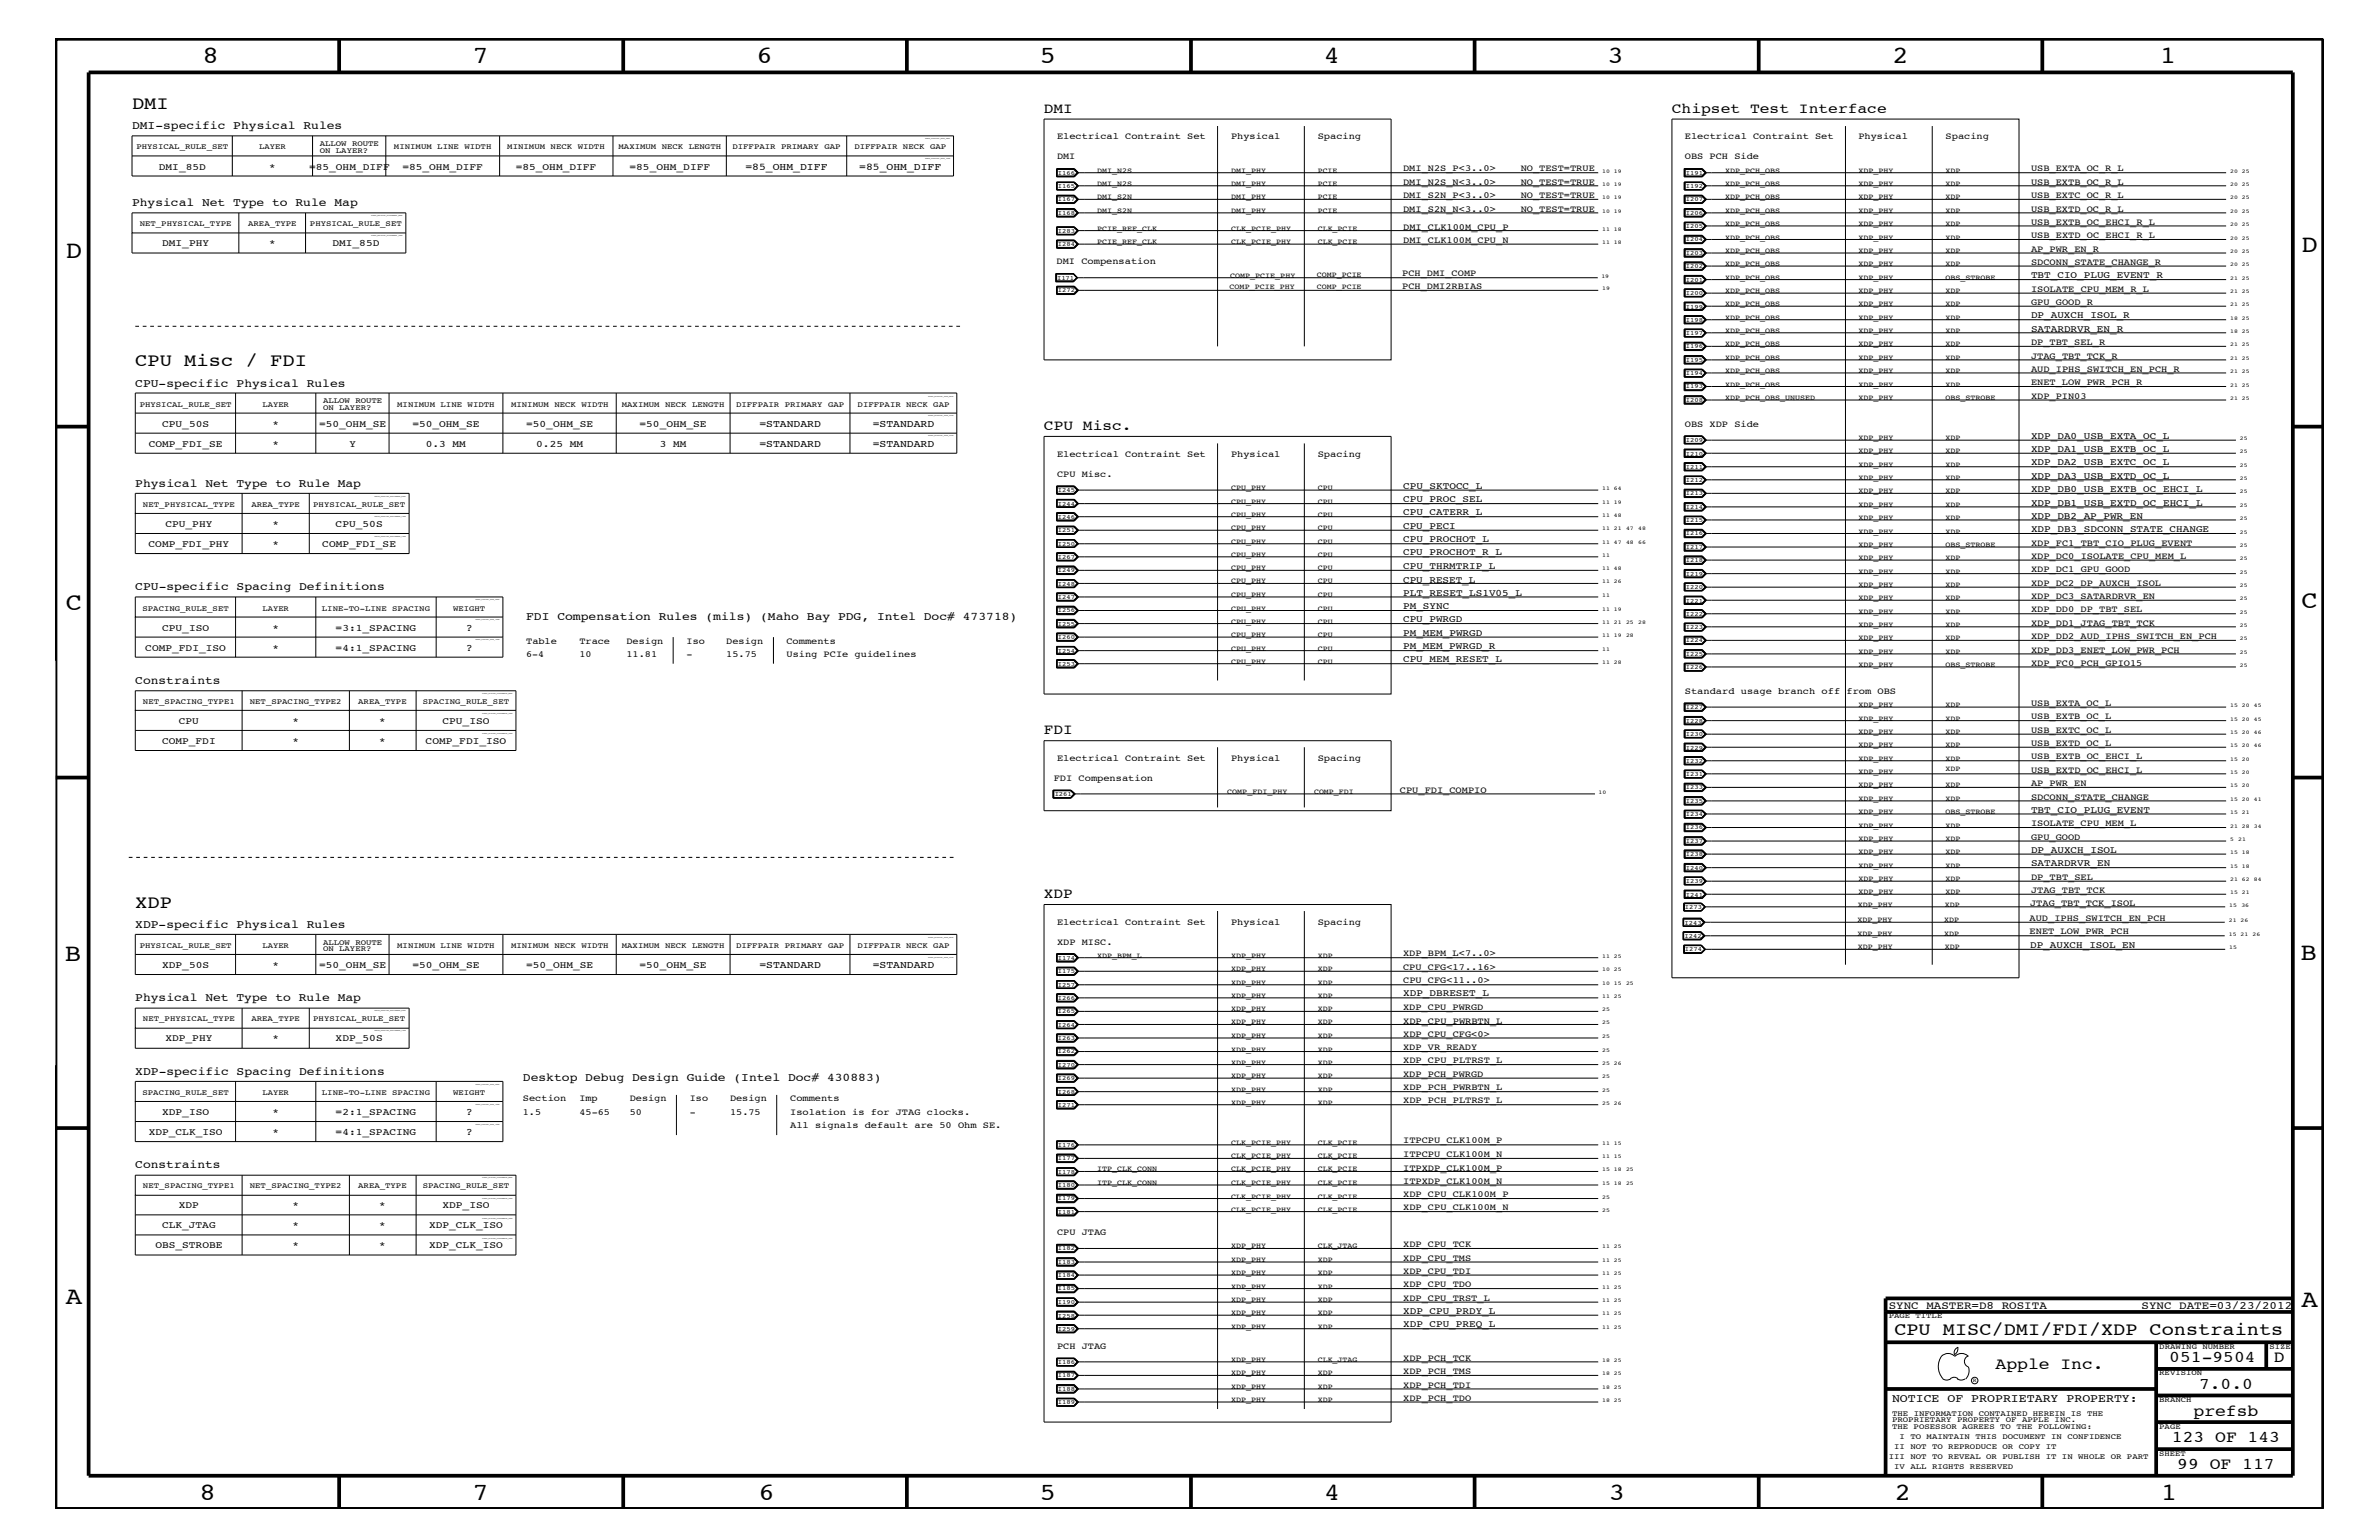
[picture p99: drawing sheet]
<svg xmlns="http://www.w3.org/2000/svg" width="432mm" height="279mm" viewBox="0 0 432 279" stroke-linecap="round" stroke-linejoin="round" font-family="sans-serif">
<defs><g id="words">
<g font-size="4.5">
<text x="36.7" y="11.5">8</text>
<text x="85.8" y="11.5">7</text>
<text x="137.3" y="11.5">6</text>
<text x="188.7" y="11.5">5</text>
<text x="240.3" y="11.5">4</text>
<text x="291.8" y="11.5">3</text>
<text x="343.5" y="11.5">2</text>
<text x="392" y="11.5">1</text>
<text x="11.9" y="46.8">D</text>
<text x="417.7" y="45.7">D</text>
<text x="11.9" y="110.6">C</text>
<text x="417.7" y="110.4">C</text>
<text x="11.8" y="174.3">B</text>
<text x="417.6" y="174.2">B</text>
<text x="11.9" y="236.7">A</text>
<text x="417.7" y="237.1">A</text>
<text x="36.2" y="272.1">8</text>
<text x="85.8" y="272.1">7</text>
<text x="137.7" y="272.1">6</text>
<text x="188.7" y="272.1">5</text>
<text x="240.4" y="272.1">4</text>
<text x="292" y="272.1">3</text>
<text x="343.9" y="272.1">2</text>
<text x="392.2" y="272.1">1</text>
</g>
<g font-size="3.3">
<text x="24" y="19.8">DMI</text>
<text x="24.6" y="66.5">CPU Misc / FDI</text>
<text x="24.6" y="164.7">XDP</text>
<text x="343.8" y="242.3">CPU MISC/DMI/FDI/XDP Constraints</text>
</g>
<g font-size="3">
<text x="362.2" y="248.4">Apple Inc.</text>
<text x="393.7" y="247.1">051-9504</text>
<text x="399.2" y="252">7.0.0</text>
<text x="412.7" y="247.1">D</text>
<text x="398.1" y="256.8">prefsb</text>
<text x="394.2" y="261.6">123 OF 143</text>
<text x="395.2" y="266.6">99 OF 117</text>
</g>
<g font-size="2.6">
<text x="189.5" y="20.4">DMI</text>
<text x="303.4" y="20.4">Chipset Test Interface</text>
<text x="189.5" y="78">CPU Misc.</text>
<text x="189.5" y="133.2">FDI</text>
<text x="189.5" y="162.8">XDP</text>
</g>
<g font-size="2.1">
<text x="24" y="23.5">DMI-specific Physical Rules</text>
<text x="24" y="37.4">Physical Net Type to Rule Map</text>
<text x="24.6" y="70.1">CPU-specific Physical Rules</text>
<text x="24.6" y="88.3">Physical Net Type to Rule Map</text>
<text x="24.6" y="107.1">CPU-specific Spacing Definitions</text>
<text x="95.5" y="112.6">FDI Compensation Rules (mils) (Maho Bay PDG, Intel Doc# 473718)</text>
<text x="24.6" y="124.1">Constraints</text>
<text x="24.6" y="168.3">XDP-specific Physical Rules</text>
<text x="24.6" y="181.6">Physical Net Type to Rule Map</text>
<text x="24.6" y="195">XDP-specific Spacing Definitions</text>
<text x="94.9" y="196.2">Desktop Debug Design Guide (Intel Doc# 430883)</text>
<text x="24.6" y="211.9">Constraints</text>
<text x="343.4" y="254.4">NOTICE OF PROPRIETARY PROPERTY:</text>
</g>
<g font-size="2">
<text x="342.8" y="237.4">SYNC_MASTER=D8_ROSITA</text>
<text x="388.7" y="237.4">SYNC_DATE=03/23/2012</text>
</g>
<g font-size="1.9">
<text x="135.3" y="30.8">=85_OHM_DIFF</text>
<text x="156" y="30.8">=85_OHM_DIFF</text>
<text x="137.8" y="77.4">=STANDARD</text>
<text x="158.4" y="77.4">=STANDARD</text>
<text x="137.8" y="81.1">=STANDARD</text>
<text x="158.4" y="81.1">=STANDARD</text>
<text x="84.6" y="114.4">?</text>
<text x="84.6" y="118.1">?</text>
<text x="137.8" y="175.6">=STANDARD</text>
<text x="158.4" y="175.6">=STANDARD</text>
<text x="84.6" y="202.3">?</text>
<text x="84.6" y="205.9">?</text>
</g>
<g font-size="1.8">
<text x="28.8" y="30.8">DMI_85D</text>
<text x="48.9" y="30.8">*</text>
<text x="56.1" y="30.8">=85_OHM_DIFF</text>
<text x="73" y="30.8">=85_OHM_DIFF</text>
<text x="93.6" y="30.8">=85_OHM_DIFF</text>
<text x="114.3" y="30.8">=85_OHM_DIFF</text>
<text x="29.4" y="44.6">DMI_PHY</text>
<text x="48.9" y="44.6">*</text>
<text x="60.3" y="44.6">DMI_85D</text>
<text x="368.6" y="50.5">TBT_CIO_PLUG_EVENT_R</text>
<text x="368.6" y="57.8">DP_AUXCH_ISOL_R</text>
<text x="368.6" y="60.2">SATARDRVR_EN_R</text>
<text x="29.4" y="77.4">CPU_50S</text>
<text x="49.4" y="77.4">*</text>
<text x="57.9" y="77.4">=50_OHM_SE</text>
<text x="74.8" y="77.4">=50_OHM_SE</text>
<text x="95.5" y="77.4">=50_OHM_SE</text>
<text x="116.1" y="77.4">=50_OHM_SE</text>
<text x="27" y="81.1">COMP_FDI_SE</text>
<text x="49.4" y="81.1">*</text>
<text x="63.4" y="81.1">Y</text>
<text x="77.3" y="81.1">0.3 MM</text>
<text x="97.3" y="81.1">0.25 MM</text>
<text x="119.8" y="81.1">3 MM</text>
<text x="368.6" y="82">XDP_DA1_USB_EXTB_OC_L</text>
<text x="368.6" y="79.6">XDP_DA0_USB_EXTA_OC_L</text>
<text x="254.7" y="88.7">CPU_SKTOCC_L</text>
<text x="368.6" y="84.4">XDP_DA2_USB_EXTC_OC_L</text>
<text x="368.6" y="89.3">XDP_DB0_USB_EXTB_OC_EHCI_L</text>
<text x="368.6" y="86.9">XDP_DA3_USB_EXTD_OC_L</text>
<text x="30" y="95.6">CPU_PHY</text>
<text x="49.4" y="95.6">*</text>
<text x="60.9" y="95.6">CPU_50S</text>
<text x="254.7" y="96">CPU_PECI</text>
<text x="254.7" y="93.5">CPU_CATERR_L</text>
<text x="254.7" y="91.1">CPU_PROC_SEL</text>
<text x="368.6" y="94.2">XDP_DB2_AP_PWR_EN</text>
<text x="368.6" y="91.7">XDP_DB1_USB_EXTD_OC_EHCI_L</text>
<text x="27" y="99.3">COMP_FDI_PHY</text>
<text x="49.4" y="99.3">*</text>
<text x="58.5" y="99.3">COMP_FDI_SE</text>
<text x="254.7" y="98.4">CPU_PROCHOT_L</text>
<text x="254.7" y="100.8">CPU_PROCHOT_R_L</text>
<text x="368.6" y="96.5">XDP_DB3_SDCONN_STATE_CHANGE</text>
<text x="254.7" y="105.7">CPU_RESET_L</text>
<text x="254.7" y="103.2">CPU_THRMTRIP_L</text>
<text x="254.7" y="112.9">CPU_PWRGD</text>
<text x="254.7" y="110.5">PM_SYNC</text>
<text x="254.7" y="108.1">PLT_RESET_LS1V05_L</text>
<text x="26.4" y="118.1">COMP_FDI_ISO</text>
<text x="29.4" y="114.4">CPU_ISO</text>
<text x="49.4" y="114.4">*</text>
<text x="49.4" y="118.1">*</text>
<text x="60.9" y="114.4">=3:1_SPACING</text>
<text x="60.9" y="118.1">=4:1_SPACING</text>
<text x="254.7" y="115.3">PM_MEM_PWRGD</text>
<text x="254.7" y="117.8">PM_MEM_PWRGD_R</text>
<text x="254.7" y="120.2">CPU_MEM_RESET_L</text>
<text x="32.5" y="131.3">CPU</text>
<text x="53.1" y="131.3">*</text>
<text x="68.8" y="131.3">*</text>
<text x="80.3" y="131.3">CPU_ISO</text>
<text x="29.4" y="135">COMP_FDI</text>
<text x="53.1" y="135">*</text>
<text x="68.8" y="135">*</text>
<text x="77.3" y="135">COMP_FDI_ISO</text>
<text x="368.6" y="147.5">TBT_CIO_PLUG_EVENT</text>
<text x="368.6" y="154.7">DP_AUXCH_ISOL</text>
<text x="368.6" y="157.2">SATARDRVR_EN</text>
<text x="368.5" y="172">DP_AUXCH_ISOL_EN</text>
<text x="29.4" y="175.6">XDP_50S</text>
<text x="49.4" y="175.6">*</text>
<text x="57.9" y="175.6">=50_OHM_SE</text>
<text x="74.8" y="175.6">=50_OHM_SE</text>
<text x="95.5" y="175.6">=50_OHM_SE</text>
<text x="116.1" y="175.6">=50_OHM_SE</text>
<text x="254.7" y="180.8">XDP_DBRESET_L</text>
<text x="30" y="188.9">XDP_PHY</text>
<text x="49.4" y="188.9">*</text>
<text x="60.9" y="188.9">XDP_50S</text>
<text x="29.4" y="202.3">XDP_ISO</text>
<text x="49.4" y="202.3">*</text>
<text x="60.9" y="202.3">=2:1_SPACING</text>
<text x="27" y="205.9">XDP_CLK_ISO</text>
<text x="49.4" y="205.9">*</text>
<text x="60.9" y="205.9">=4:1_SPACING</text>
<text x="32.5" y="219.2">XDP</text>
<text x="53.1" y="219.2">*</text>
<text x="68.8" y="219.2">*</text>
<text x="80.3" y="219.2">XDP_ISO</text>
<text x="28.2" y="226.5">OBS_STROBE</text>
<text x="29.4" y="222.9">CLK_JTAG</text>
<text x="53.1" y="226.5">*</text>
<text x="53.1" y="222.9">*</text>
<text x="68.8" y="226.5">*</text>
<text x="68.8" y="222.9">*</text>
<text x="77.9" y="222.9">XDP_CLK_ISO</text>
<text x="77.9" y="226.5">XDP_CLK_ISO</text>
<text x="254.7" y="238.4">XDP_CPU_PRDY_L</text>
<text x="254.7" y="240.8">XDP_CPU_PREQ_L</text>
</g>
<g font-size="1.7">
<text x="191.9" y="28.9">DMI</text>
<text x="191.9" y="25.3">Electrical Contraint Set</text>
<text x="223.4" y="25.3">Physical</text>
<text x="239.2" y="25.3">Spacing</text>
<text x="305.8" y="28.9">OBS PCH Side</text>
<text x="305.8" y="25.3">Electrical Contraint Set</text>
<text x="337.3" y="25.3">Physical</text>
<text x="353.1" y="25.3">Spacing</text>
<text x="254.7" y="33.6">DMI_N2S_N&lt;3..0&gt;</text>
<text x="254.7" y="35.9">DMI_S2N_P&lt;3..0&gt;</text>
<text x="254.7" y="31.1">DMI_N2S_P&lt;3..0&gt;</text>
<text x="276" y="33.6">NO_TEST=TRUE</text>
<text x="276" y="35.9">NO_TEST=TRUE</text>
<text x="276" y="31.1">NO_TEST=TRUE</text>
<text x="368.6" y="35.9">USB_EXTC_OC_R_L</text>
<text x="368.6" y="31.1">USB_EXTA_OC_R_L</text>
<text x="368.6" y="33.6">USB_EXTB_OC_R_L</text>
<text x="254.7" y="38.4">DMI_S2N_N&lt;3..0&gt;</text>
<text x="254.7" y="41.7">DMI_CLK100M_CPU_P</text>
<text x="276" y="38.4">NO_TEST=TRUE</text>
<text x="368.6" y="40.8">USB_EXTB_OC_EHCI_R_L</text>
<text x="368.6" y="38.4">USB_EXTD_OC_R_L</text>
<text x="191.8" y="47.9">DMI Compensation</text>
<text x="254.7" y="44.1">DMI_CLK100M_CPU_N</text>
<text x="368.6" y="45.7">AP_PWR_EN_R</text>
<text x="368.6" y="43.2">USB_EXTD_OC_EHCI_R_L</text>
<text x="254.5" y="50.2">PCH_DMI_COMP</text>
<text x="254.5" y="52.5">PCH_DMI2RBIAS</text>
<text x="368.6" y="52.9">ISOLATE_CPU_MEM_R_L</text>
<text x="368.6" y="48">SDCONN_STATE_CHANGE_R</text>
<text x="368.6" y="55.3">GPU_GOOD_R</text>
<text x="368.6" y="62.6">DP_TBT_SEL_R</text>
<text x="368.6" y="65.1">JTAG_TBT_TCK_R</text>
<text x="368.6" y="67.5">AUD_IPHS_SWITCH_EN_PCH_R</text>
<text x="368.6" y="69.9">ENET_LOW_PWR_PCH_R</text>
<text x="305.8" y="77.4">OBS XDP Side</text>
<text x="368.6" y="72.3">XDP_PIN03</text>
<text x="191.9" y="82.8">Electrical Contraint Set</text>
<text x="223.4" y="82.8">Physical</text>
<text x="239.2" y="82.8">Spacing</text>
<text x="191.9" y="86.5">CPU Misc.</text>
<text x="368.6" y="101.4">XDP_DC0_ISOLATE_CPU_MEM_L</text>
<text x="368.6" y="99">XDP_FC1_TBT_CIO_PLUG_EVENT</text>
<text x="368.6" y="103.8">XDP_DC1_GPU_GOOD</text>
<text x="368.6" y="106.3">XDP_DC2_DP_AUXCH_ISOL</text>
<text x="368.6" y="108.7">XDP_DC3_SATARDRVR_EN</text>
<text x="368.6" y="113.6">XDP_DD1_JTAG_TBT_TCK</text>
<text x="368.6" y="111.1">XDP_DD0_DP_TBT_SEL</text>
<text x="95.5" y="119.2">6-4</text>
<text x="95.5" y="116.8">Table</text>
<text x="105.2" y="116.8">Trace</text>
<text x="105.2" y="119.2">10</text>
<text x="113.7" y="116.8">Design</text>
<text x="113.7" y="119.2">11.81</text>
<text x="124.6" y="116.8">Iso</text>
<text x="124.6" y="119.2">-</text>
<text x="131.8" y="119.2">15.75</text>
<text x="131.8" y="116.8">Design</text>
<text x="142.7" y="119.2">Using PCIe guidelines</text>
<text x="142.7" y="116.8">Comments</text>
<text x="368.6" y="115.9">XDP_DD2_AUD_IPHS_SWITCH_EN_PCH</text>
<text x="368.6" y="118.4">XDP_DD3_ENET_LOW_PWR_PCH</text>
<text x="305.8" y="125.9">Standard usage branch off from OBS</text>
<text x="368.6" y="120.8">XDP_FC0_PCH_GPIO15</text>
<text x="368.6" y="130.5">USB_EXTB_OC_L</text>
<text x="368.6" y="128">USB_EXTA_OC_L</text>
<text x="368.6" y="135.3">USB_EXTD_OC_L</text>
<text x="368.6" y="137.8">USB_EXTB_OC_EHCI_L</text>
<text x="368.6" y="133">USB_EXTC_OC_L</text>
<text x="191.3" y="141.7">FDI Compensation</text>
<text x="191.9" y="138">Electrical Contraint Set</text>
<text x="223.4" y="138">Physical</text>
<text x="239.2" y="138">Spacing</text>
<text x="254.1" y="143.9">CPU_FDI_COMPIO</text>
<text x="368.6" y="140.2">USB_EXTD_OC_EHCI_L</text>
<text x="368.6" y="142.6">AP_PWR_EN</text>
<text x="368.6" y="145.1">SDCONN_STATE_CHANGE</text>
<text x="368.6" y="149.9">ISOLATE_CPU_MEM_L</text>
<text x="368.6" y="152.3">GPU_GOOD</text>
<text x="368.6" y="162">JTAG_TBT_TCK</text>
<text x="368.6" y="159.6">DP_TBT_SEL</text>
<text x="191.9" y="167.8">Electrical Contraint Set</text>
<text x="223.4" y="167.8">Physical</text>
<text x="239.2" y="167.8">Spacing</text>
<text x="368.4" y="167.1">AUD_IPHS_SWITCH_EN_PCH</text>
<text x="368.5" y="164.4">JTAG_TBT_TCK_ISOL</text>
<text x="191.9" y="171.4">XDP MISC.</text>
<text x="254.7" y="173.5">XDP_BPM_L&lt;7..0&gt;</text>
<text x="368.4" y="169.5">ENET_LOW_PWR_PCH</text>
<text x="254.7" y="176">CPU_CFG&lt;17..16&gt;</text>
<text x="254.7" y="178.4">CPU_CFG&lt;11..0&gt;</text>
<text x="254.7" y="183.2">XDP_CPU_PWRGD</text>
<text x="254.7" y="185.7">XDP_CPU_PWRBTN_L</text>
<text x="254.7" y="190.5">XDP_VR_READY</text>
<text x="254.7" y="188.1">XDP_CPU_CFG&lt;0&gt;</text>
<text x="254.7" y="197.8">XDP_PCH_PWRBTN_L</text>
<text x="254.7" y="195.4">XDP_PCH_PWRGD</text>
<text x="254.7" y="192.9">XDP_CPU_PLTRST_L</text>
<text x="94.9" y="199.8">Section</text>
<text x="94.9" y="202.3">1.5</text>
<text x="105.2" y="202.3">45-65</text>
<text x="105.2" y="199.8">Imp</text>
<text x="114.3" y="199.8">Design</text>
<text x="114.3" y="202.3">50</text>
<text x="125.2" y="199.8">Iso</text>
<text x="125.2" y="202.3">-</text>
<text x="132.5" y="202.3">15.75</text>
<text x="132.5" y="199.8">Design</text>
<text x="143.4" y="199.8">Comments</text>
<text x="143.4" y="202.3">Isolation is for JTAG clocks.</text>
<text x="254.7" y="200.2">XDP_PCH_PLTRST_L</text>
<text x="143.4" y="204.7">All signals default are 50 Ohm SE.</text>
<text x="254.7" y="207.5">ITPCPU_CLK100M_P</text>
<text x="254.7" y="209.9">ITPCPU_CLK100M_N</text>
<text x="254.7" y="212.4">ITPXDP_CLK100M_P</text>
<text x="254.7" y="214.7">ITPXDP_CLK100M_N</text>
<text x="254.7" y="219.6">XDP_CPU_CLK100M_N</text>
<text x="254.7" y="217.2">XDP_CPU_CLK100M_P</text>
<text x="191.9" y="224.1">CPU JTAG</text>
<text x="254.7" y="226.3">XDP_CPU_TCK</text>
<text x="254.7" y="228.7">XDP_CPU_TMS</text>
<text x="254.7" y="233.5">XDP_CPU_TDO</text>
<text x="254.7" y="231.1">XDP_CPU_TDI</text>
<text x="254.7" y="236">XDP_CPU_TRST_L</text>
<text x="191.9" y="244.7">PCH JTAG</text>
<text x="254.7" y="246.9">XDP_PCH_TCK</text>
<text x="254.7" y="251.7">XDP_PCH_TDI</text>
<text x="254.7" y="249.3">XDP_PCH_TMS</text>
<text x="254.7" y="254.2">XDP_PCH_TDO</text>
</g>
<g font-size="1.4">
<text x="24.8" y="27.1">PHYSICAL_RULE_SET</text>
<text x="47" y="27.1">LAYER</text>
<text x="58" y="26.5">ALLOW ROUTE</text>
<text x="58" y="27.7">ON LAYER?</text>
<text x="71.5" y="27.1">MINIMUM LINE WIDTH</text>
<text x="92.1" y="27.1">MINIMUM NECK WIDTH</text>
<text x="112.3" y="27.1">MAXIMUM NECK LENGTH</text>
<text x="132.9" y="27.1">DIFFPAIR PRIMARY GAP</text>
<text x="155.1" y="27.1">DIFFPAIR NECK GAP</text>
<text x="199.1" y="33.7">DMI_N2S</text>
<text x="199.1" y="31.4">DMI_N2S</text>
<text x="223.4" y="33.7">DMI_PHY</text>
<text x="223.4" y="31.4">DMI_PHY</text>
<text x="239.2" y="33.7">PCIE</text>
<text x="239.2" y="31.4">PCIE</text>
<text x="313.1" y="31.4">XDP_PCH_OBS</text>
<text x="313.1" y="33.7">XDP_PCH_OBS</text>
<text x="337.3" y="33.7">XDP_PHY</text>
<text x="337.3" y="31.4">XDP_PHY</text>
<text x="353.1" y="31.4">XDP</text>
<text x="353.1" y="33.7">XDP</text>
<text x="25.4" y="41">NET_PHYSICAL_TYPE</text>
<text x="45" y="41">AREA_TYPE</text>
<text x="56.3" y="41">PHYSICAL_RULE_SET</text>
<text x="199.1" y="41.9">PCIE_REF_CLK</text>
<text x="199.1" y="38.6">DMI_S2N</text>
<text x="199.1" y="36.2">DMI_S2N</text>
<text x="223.4" y="38.6">DMI_PHY</text>
<text x="223.4" y="36.2">DMI_PHY</text>
<text x="223.4" y="41.9">CLK_PCIE_PHY</text>
<text x="239.2" y="38.6">PCIE</text>
<text x="239.2" y="36.2">PCIE</text>
<text x="239.2" y="41.9">CLK_PCIE</text>
<text x="313.1" y="41">XDP_PCH_OBS</text>
<text x="313.1" y="38.6">XDP_PCH_OBS</text>
<text x="313.1" y="36.2">XDP_PCH_OBS</text>
<text x="337.3" y="41">XDP_PHY</text>
<text x="337.3" y="38.6">XDP_PHY</text>
<text x="337.3" y="36.2">XDP_PHY</text>
<text x="353.1" y="41">XDP</text>
<text x="353.1" y="38.6">XDP</text>
<text x="353.1" y="36.2">XDP</text>
<text x="199.1" y="44.3">PCIE_REF_CLK</text>
<text x="223.4" y="44.3">CLK_PCIE_PHY</text>
<text x="239.2" y="44.3">CLK_PCIE</text>
<text x="313.1" y="45.9">XDP_PCH_OBS</text>
<text x="313.1" y="43.5">XDP_PCH_OBS</text>
<text x="337.3" y="45.9">XDP_PHY</text>
<text x="337.3" y="43.5">XDP_PHY</text>
<text x="353.1" y="45.9">XDP</text>
<text x="353.1" y="43.5">XDP</text>
<text x="223.2" y="52.5">COMP_PCIE_PHY</text>
<text x="223.3" y="50.4">COMP_PCIE_PHY</text>
<text x="239" y="50.2">COMP_PCIE</text>
<text x="239" y="52.5">COMP_PCIE</text>
<text x="313.1" y="53.2">XDP_PCH_OBS</text>
<text x="313.1" y="48.3">XDP_PCH_OBS</text>
<text x="313.1" y="50.7">XDP_PCH_OBS</text>
<text x="337.3" y="53.2">XDP_PHY</text>
<text x="337.3" y="48.3">XDP_PHY</text>
<text x="337.3" y="50.7">XDP_PHY</text>
<text x="353.1" y="53.2">XDP</text>
<text x="353.1" y="48.3">XDP</text>
<text x="353.1" y="50.7">OBS_STROBE</text>
<text x="313.1" y="55.6">XDP_PCH_OBS</text>
<text x="313.1" y="58">XDP_PCH_OBS</text>
<text x="337.3" y="55.6">XDP_PHY</text>
<text x="337.3" y="58">XDP_PHY</text>
<text x="353.1" y="55.6">XDP</text>
<text x="353.1" y="58">XDP</text>
<text x="313.1" y="62.9">XDP_PCH_OBS</text>
<text x="313.1" y="65.3">XDP_PCH_OBS</text>
<text x="313.1" y="60.4">XDP_PCH_OBS</text>
<text x="337.3" y="62.9">XDP_PHY</text>
<text x="337.3" y="65.3">XDP_PHY</text>
<text x="337.3" y="60.4">XDP_PHY</text>
<text x="353.1" y="62.9">XDP</text>
<text x="353.1" y="65.3">XDP</text>
<text x="353.1" y="60.4">XDP</text>
<text x="313.1" y="67.7">XDP_PCH_OBS</text>
<text x="313.1" y="70.1">XDP_PCH_OBS</text>
<text x="337.3" y="67.7">XDP_PHY</text>
<text x="337.3" y="70.1">XDP_PHY</text>
<text x="353.1" y="67.7">XDP</text>
<text x="353.1" y="70.1">XDP</text>
<text x="25.4" y="73.8">PHYSICAL_RULE_SET</text>
<text x="47.6" y="73.8">LAYER</text>
<text x="58.6" y="73.2">ALLOW ROUTE</text>
<text x="58.6" y="74.4">ON LAYER?</text>
<text x="72.1" y="73.8">MINIMUM LINE WIDTH</text>
<text x="92.8" y="73.8">MINIMUM NECK WIDTH</text>
<text x="112.9" y="73.8">MAXIMUM NECK LENGTH</text>
<text x="133.6" y="73.8">DIFFPAIR PRIMARY GAP</text>
<text x="155.7" y="73.8">DIFFPAIR NECK GAP</text>
<text x="313.1" y="72.6">XDP_PCH_OBS_UNUSED</text>
<text x="337.3" y="72.6">XDP_PHY</text>
<text x="353.1" y="72.6">OBS_STROBE</text>
<text x="337.3" y="82.2">XDP_PHY</text>
<text x="337.3" y="79.9">XDP_PHY</text>
<text x="353.1" y="82.2">XDP</text>
<text x="353.1" y="79.9">XDP</text>
<text x="223.4" y="88.9">CPU_PHY</text>
<text x="239.2" y="88.9">CPU</text>
<text x="337.3" y="84.7">XDP_PHY</text>
<text x="337.3" y="89.5">XDP_PHY</text>
<text x="337.3" y="87.1">XDP_PHY</text>
<text x="353.1" y="84.7">XDP</text>
<text x="353.1" y="89.5">XDP</text>
<text x="353.1" y="87.1">XDP</text>
<text x="26" y="92">NET_PHYSICAL_TYPE</text>
<text x="45.6" y="92">AREA_TYPE</text>
<text x="56.9" y="92">PHYSICAL_RULE_SET</text>
<text x="223.4" y="93.8">CPU_PHY</text>
<text x="223.4" y="91.4">CPU_PHY</text>
<text x="239.2" y="93.8">CPU</text>
<text x="239.2" y="91.4">CPU</text>
<text x="337.3" y="94.3">XDP_PHY</text>
<text x="337.3" y="92">XDP_PHY</text>
<text x="353.1" y="94.3">XDP</text>
<text x="353.1" y="92">XDP</text>
<text x="223.4" y="98.7">CPU_PHY</text>
<text x="223.4" y="101">CPU_PHY</text>
<text x="223.4" y="96.2">CPU_PHY</text>
<text x="239.2" y="98.7">CPU</text>
<text x="239.2" y="101">CPU</text>
<text x="239.2" y="96.2">CPU</text>
<text x="337.3" y="96.8">XDP_PHY</text>
<text x="337.3" y="101.6">XDP_PHY</text>
<text x="337.3" y="99.3">XDP_PHY</text>
<text x="353.1" y="96.8">XDP</text>
<text x="353.1" y="101.6">XDP</text>
<text x="353.1" y="99.3">OBS_STROBE</text>
<text x="223.4" y="105.9">CPU_PHY</text>
<text x="223.4" y="103.5">CPU_PHY</text>
<text x="239.2" y="105.9">CPU</text>
<text x="239.2" y="103.5">CPU</text>
<text x="337.3" y="104.1">XDP_PHY</text>
<text x="337.3" y="106.5">XDP_PHY</text>
<text x="353.1" y="104.1">XDP</text>
<text x="353.1" y="106.5">XDP</text>
<text x="25.9" y="110.8">SPACING_RULE_SET</text>
<text x="47.6" y="110.8">LAYER</text>
<text x="58.4" y="110.8">LINE-TO-LINE SPACING</text>
<text x="82.3" y="110.8">WEIGHT</text>
<text x="223.4" y="113.1">CPU_PHY</text>
<text x="223.4" y="110.8">CPU_PHY</text>
<text x="223.4" y="108.3">CPU_PHY</text>
<text x="239.2" y="113.1">CPU</text>
<text x="239.2" y="110.8">CPU</text>
<text x="239.2" y="108.3">CPU</text>
<text x="337.3" y="108.9">XDP_PHY</text>
<text x="337.3" y="113.7">XDP_PHY</text>
<text x="337.3" y="111.4">XDP_PHY</text>
<text x="353.1" y="108.9">XDP</text>
<text x="353.1" y="113.7">XDP</text>
<text x="353.1" y="111.4">XDP</text>
<text x="223.4" y="115.6">CPU_PHY</text>
<text x="223.4" y="118.1">CPU_PHY</text>
<text x="239.2" y="115.6">CPU</text>
<text x="239.2" y="118.1">CPU</text>
<text x="337.3" y="116.2">XDP_PHY</text>
<text x="337.3" y="118.6">XDP_PHY</text>
<text x="353.1" y="116.2">XDP</text>
<text x="353.1" y="118.6">XDP</text>
<text x="223.4" y="120.4">CPU_PHY</text>
<text x="239.2" y="120.4">CPU</text>
<text x="337.3" y="121">XDP_PHY</text>
<text x="353.1" y="121">OBS_STROBE</text>
<text x="26" y="127.7">NET_SPACING_TYPE1</text>
<text x="45.3" y="127.7">NET_SPACING_TYPE2</text>
<text x="65" y="127.7">AREA_TYPE</text>
<text x="76.8" y="127.7">SPACING_RULE_SET</text>
<text x="337.3" y="130.8">XDP_PHY</text>
<text x="337.3" y="128.3">XDP_PHY</text>
<text x="353.1" y="130.8">XDP</text>
<text x="353.1" y="128.3">XDP</text>
<text x="337.3" y="135.6">XDP_PHY</text>
<text x="337.3" y="133.2">XDP_PHY</text>
<text x="353.1" y="135.6">XDP</text>
<text x="353.1" y="133.2">XDP</text>
<text x="337.3" y="138">XDP_PHY</text>
<text x="337.3" y="140.4">XDP_PHY</text>
<text x="337.3" y="142.9">XDP_PHY</text>
<text x="353.1" y="138">XDP</text>
<text x="353.1" y="139.8">XDP</text>
<text x="353.1" y="142.9">XDP</text>
<text x="222.8" y="144">COMP_FDI_PHY</text>
<text x="238.5" y="144">COMP_FDI</text>
<text x="337.3" y="145.3">XDP_PHY</text>
<text x="337.3" y="147.7">XDP_PHY</text>
<text x="353.1" y="145.3">XDP</text>
<text x="353.1" y="147.7">OBS_STROBE</text>
<text x="337.3" y="150.1">XDP_PHY</text>
<text x="337.3" y="152.6">XDP_PHY</text>
<text x="337.3" y="155">XDP_PHY</text>
<text x="353.1" y="150.1">XDP</text>
<text x="353.1" y="152.6">XDP</text>
<text x="353.1" y="155">XDP</text>
<text x="337.3" y="157.4">XDP_PHY</text>
<text x="337.3" y="159.9">XDP_PHY</text>
<text x="353.1" y="157.4">XDP</text>
<text x="353.1" y="159.9">XDP</text>
<text x="337.1" y="167.3">XDP_PHY</text>
<text x="337.2" y="164.5">XDP_PHY</text>
<text x="337.3" y="162.2">XDP_PHY</text>
<text x="352.9" y="167.3">XDP</text>
<text x="353" y="164.5">XDP</text>
<text x="353.1" y="162.2">XDP</text>
<text x="25.4" y="172">PHYSICAL_RULE_SET</text>
<text x="47.6" y="172">LAYER</text>
<text x="58.6" y="171.4">ALLOW ROUTE</text>
<text x="58.6" y="172.6">ON LAYER?</text>
<text x="72.1" y="172">MINIMUM LINE WIDTH</text>
<text x="92.8" y="172">MINIMUM NECK WIDTH</text>
<text x="112.9" y="172">MAXIMUM NECK LENGTH</text>
<text x="133.6" y="172">DIFFPAIR PRIMARY GAP</text>
<text x="155.7" y="172">DIFFPAIR NECK GAP</text>
<text x="199.1" y="173.8">XDP_BPM_L</text>
<text x="223.4" y="173.8">XDP_PHY</text>
<text x="239.2" y="173.8">XDP</text>
<text x="337.1" y="169.8">XDP_PHY</text>
<text x="337.2" y="172.2">XDP_PHY</text>
<text x="352.9" y="169.8">XDP</text>
<text x="353" y="172.2">XDP</text>
<text x="223.4" y="176.2">XDP_PHY</text>
<text x="223.4" y="178.7">XDP_PHY</text>
<text x="239.2" y="176.2">XDP</text>
<text x="239.2" y="178.7">XDP</text>
<text x="26" y="185.3">NET_PHYSICAL_TYPE</text>
<text x="45.6" y="185.3">AREA_TYPE</text>
<text x="56.9" y="185.3">PHYSICAL_RULE_SET</text>
<text x="223.4" y="181">XDP_PHY</text>
<text x="223.4" y="183.5">XDP_PHY</text>
<text x="223.4" y="185.9">XDP_PHY</text>
<text x="239.2" y="181">XDP</text>
<text x="239.2" y="183.5">XDP</text>
<text x="239.2" y="185.9">XDP</text>
<text x="223.4" y="190.8">XDP_PHY</text>
<text x="223.4" y="188.3">XDP_PHY</text>
<text x="239.2" y="190.8">XDP</text>
<text x="239.2" y="188.3">XDP</text>
<text x="223.4" y="195.6">XDP_PHY</text>
<text x="223.4" y="193.2">XDP_PHY</text>
<text x="239.2" y="195.6">XDP</text>
<text x="239.2" y="193.2">XDP</text>
<text x="25.9" y="198.7">SPACING_RULE_SET</text>
<text x="47.6" y="198.7">LAYER</text>
<text x="58.4" y="198.7">LINE-TO-LINE SPACING</text>
<text x="82.3" y="198.7">WEIGHT</text>
<text x="223.4" y="200.4">XDP_PHY</text>
<text x="223.4" y="198.1">XDP_PHY</text>
<text x="239.2" y="200.4">XDP</text>
<text x="239.2" y="198.1">XDP</text>
<text x="223.4" y="207.7">CLK_PCIE_PHY</text>
<text x="239.2" y="207.7">CLK_PCIE</text>
<text x="26" y="215.6">NET_SPACING_TYPE1</text>
<text x="45.3" y="215.6">NET_SPACING_TYPE2</text>
<text x="65" y="215.6">AREA_TYPE</text>
<text x="76.8" y="215.6">SPACING_RULE_SET</text>
<text x="199.1" y="212.5">ITP_CLK_CONN</text>
<text x="199.1" y="215">ITP_CLK_CONN</text>
<text x="223.4" y="212.5">CLK_PCIE_PHY</text>
<text x="223.4" y="215">CLK_PCIE_PHY</text>
<text x="223.4" y="210.2">CLK_PCIE_PHY</text>
<text x="239.2" y="212.5">CLK_PCIE</text>
<text x="239.2" y="215">CLK_PCIE</text>
<text x="239.2" y="210.2">CLK_PCIE</text>
<text x="223.4" y="219.8">CLK_PCIE_PHY</text>
<text x="223.4" y="217.5">CLK_PCIE_PHY</text>
<text x="239.2" y="219.8">CLK_PCIE</text>
<text x="239.2" y="217.5">CLK_PCIE</text>
<text x="223.4" y="226.5">XDP_PHY</text>
<text x="239.2" y="226.5">CLK_JTAG</text>
<text x="223.4" y="229">XDP_PHY</text>
<text x="223.4" y="233.8">XDP_PHY</text>
<text x="223.4" y="231.3">XDP_PHY</text>
<text x="239.2" y="229">XDP</text>
<text x="239.2" y="233.8">XDP</text>
<text x="239.2" y="231.3">XDP</text>
<text x="223.4" y="238.6">XDP_PHY</text>
<text x="223.4" y="236.2">XDP_PHY</text>
<text x="239.2" y="238.6">XDP</text>
<text x="239.2" y="236.2">XDP</text>
<text x="342.8" y="239.2">PAGE TITLE</text>
<text x="223.4" y="241.1">XDP_PHY</text>
<text x="239.2" y="241.1">XDP</text>
<text x="391.9" y="244.7">DRAWING NUMBER</text>
<text x="411.9" y="244.7">SIZE</text>
<text x="223.4" y="247.1">XDP_PHY</text>
<text x="223.4" y="252">XDP_PHY</text>
<text x="223.4" y="249.5">XDP_PHY</text>
<text x="239.2" y="247.1">CLK_JTAG</text>
<text x="239.2" y="252">XDP</text>
<text x="239.2" y="249.5">XDP</text>
<text x="391.9" y="249.5">REVISION</text>
<text x="223.4" y="254.4">XDP_PHY</text>
<text x="239.2" y="254.4">XDP</text>
<text x="343.4" y="256.8">THE INFORMATION CONTAINED HEREIN IS THE</text>
<text x="391.9" y="254.4">BRANCH</text>
<text x="343.4" y="258">PROPRIETARY PROPERTY OF APPLE INC.</text>
<text x="343.4" y="259.3">THE POSESSOR AGREES TO THE FOLLOWING:</text>
<text x="343.8" y="262.9">II NOT TO REPRODUCE OR COPY IT</text>
<text x="344.8" y="261.1">I TO MAINTAIN THIS DOCUMENT IN CONFIDENCE</text>
<text x="391.9" y="259.3">PAGE</text>
<text x="342.8" y="264.7">III NOT TO REVEAL OR PUBLISH IT IN WHOLE OR PART</text>
<text x="343.8" y="266.6">IV ALL RIGHTS RESERVED</text>
<text x="391.9" y="264.1">SHEET</text>
</g>
<g font-size="1.2">
<text x="192" y="34.1">I165</text>
<text x="192" y="31.7">I166</text>
<text x="306" y="31.7">I191</text>
<text x="306" y="34.1">I192</text>
<text x="192" y="36.5">I167</text>
<text x="192" y="39">I168</text>
<text x="306" y="41.4">I205</text>
<text x="306" y="39">I206</text>
<text x="306" y="36.5">I207</text>
<text x="192" y="42.3">I283</text>
<text x="192" y="44.6">I284</text>
<text x="306" y="46.3">I203</text>
<text x="306" y="43.8">I204</text>
<text x="191.9" y="50.7">I171</text>
<text x="192" y="53">I272</text>
<text x="306" y="53.5">I200</text>
<text x="306" y="51.1">I201</text>
<text x="306" y="48.7">I202</text>
<text x="306" y="58.4">I198</text>
<text x="306" y="56">I199</text>
<text x="306" y="65.6">I195</text>
<text x="306" y="63.2">I196</text>
<text x="306" y="60.8">I197</text>
<text x="306" y="70.5">I193</text>
<text x="306" y="68.1">I194</text>
<text x="306" y="72.9">I208</text>
<text x="306" y="80.2">I209</text>
<text x="306" y="82.7">I210</text>
<text x="192" y="89.3">I245</text>
<text x="306" y="85">I211</text>
<text x="306" y="87.5">I212</text>
<text x="306" y="89.9">I213</text>
<text x="192" y="91.7">I244</text>
<text x="192" y="94.2">I246</text>
<text x="306" y="92.3">I214</text>
<text x="306" y="94.8">I215</text>
<text x="192" y="99">I250</text>
<text x="192" y="96.5">I251</text>
<text x="192" y="101.4">I267</text>
<text x="306" y="97.1">I216</text>
<text x="306" y="99.6">I217</text>
<text x="192" y="106.3">I248</text>
<text x="192" y="103.8">I249</text>
<text x="306" y="102">I218</text>
<text x="306" y="104.4">I219</text>
<text x="306" y="106.9">I220</text>
<text x="192" y="108.7">I247</text>
<text x="192" y="113.6">I255</text>
<text x="192" y="111.1">I256</text>
<text x="306" y="109.3">I221</text>
<text x="306" y="111.7">I222</text>
<text x="192" y="118.4">I254</text>
<text x="192" y="115.9">I260</text>
<text x="306" y="114.2">I223</text>
<text x="306" y="116.5">I224</text>
<text x="306" y="119">I225</text>
<text x="192" y="120.8">I253</text>
<text x="306" y="121.4">I226</text>
<text x="306" y="128.7">I227</text>
<text x="306" y="131.1">I228</text>
<text x="306" y="136">I229</text>
<text x="306" y="133.5">I230</text>
<text x="306" y="140.8">I231</text>
<text x="306" y="138.4">I232</text>
<text x="306" y="143.2">I233</text>
<text x="191.4" y="144.5">I261</text>
<text x="306" y="148.1">I234</text>
<text x="306" y="145.7">I235</text>
<text x="306" y="150.5">I236</text>
<text x="306" y="152.9">I237</text>
<text x="306" y="155.4">I238</text>
<text x="306" y="160.2">I239</text>
<text x="306" y="157.8">I240</text>
<text x="305.7" y="167.7">I243</text>
<text x="305.8" y="165">I273</text>
<text x="306" y="162.7">I241</text>
<text x="305.7" y="170.1">I242</text>
<text x="305.8" y="172.6">I274</text>
<text x="192" y="179">I257</text>
<text x="192" y="174.2">I174</text>
<text x="192" y="176.6">I175</text>
<text x="192" y="183.8">I265</text>
<text x="192" y="181.4">I266</text>
<text x="192" y="191.1">I262</text>
<text x="192" y="188.7">I263</text>
<text x="192" y="186.3">I264</text>
<text x="192" y="195.9">I269</text>
<text x="192" y="193.6">I270</text>
<text x="192" y="198.4">I268</text>
<text x="192" y="200.9">I271</text>
<text x="192" y="208.1">I176</text>
<text x="192" y="210.5">I177</text>
<text x="192" y="213">I178</text>
<text x="192" y="215.3">I180</text>
<text x="192" y="217.8">I179</text>
<text x="192" y="220.2">I181</text>
<text x="192" y="226.8">I182</text>
<text x="192" y="229.3">I183</text>
<text x="192" y="231.8">I184</text>
<text x="192" y="239">I258</text>
<text x="192" y="234.1">I185</text>
<text x="192" y="236.6">I190</text>
<text x="192" y="241.4">I259</text>
<text x="192" y="247.5">I186</text>
<text x="192" y="249.9">I187</text>
<text x="192" y="252.3">I188</text>
<text x="192" y="254.8">I189</text>
</g>
<g font-size="1">
<text x="290.8" y="33.7">10 19</text>
<text x="290.8" y="31.4">10 19</text>
<text x="404.8" y="31.4">20 25</text>
<text x="404.8" y="33.7">20 25</text>
<text x="290.8" y="38.6">10 19</text>
<text x="290.8" y="36.2">10 19</text>
<text x="290.8" y="41.8">11 18</text>
<text x="404.8" y="41">20 25</text>
<text x="404.8" y="38.6">20 25</text>
<text x="404.8" y="36.2">20 25</text>
<text x="290.8" y="44.3">11 18</text>
<text x="404.8" y="45.9">20 25</text>
<text x="404.8" y="43.5">20 25</text>
<text x="290.7" y="50.4">19</text>
<text x="290.8" y="52.7">19</text>
<text x="404.8" y="53.2">21 25</text>
<text x="404.8" y="48.3">20 25</text>
<text x="404.8" y="50.7">21 25</text>
<text x="404.8" y="55.6">21 25</text>
<text x="404.8" y="58">18 25</text>
<text x="404.8" y="62.9">21 25</text>
<text x="404.8" y="65.3">21 25</text>
<text x="404.8" y="60.4">18 25</text>
<text x="404.8" y="67.7">21 25</text>
<text x="404.8" y="70.1">21 25</text>
<text x="404.8" y="72.6">21 25</text>
<text x="406.6" y="82.2">25</text>
<text x="406.6" y="79.9">25</text>
<text x="290.8" y="88.9">11 64</text>
<text x="406.6" y="84.7">25</text>
<text x="406.6" y="89.5">25</text>
<text x="406.6" y="87.1">25</text>
<text x="290.8" y="93.8">11 48</text>
<text x="290.8" y="91.4">11 19</text>
<text x="406.6" y="94.3">25</text>
<text x="406.6" y="92">25</text>
<text x="290.8" y="98.7">11 47</text>
<text x="290.8" y="101">11</text>
<text x="290.8" y="96.2">11 21</text>
<text x="295.1" y="98.7">48</text>
<text x="295.1" y="96.2">47</text>
<text x="297.3" y="98.7">66</text>
<text x="297.3" y="96.2">48</text>
<text x="406.6" y="96.8">25</text>
<text x="406.6" y="101.6">25</text>
<text x="406.6" y="99.3">25</text>
<text x="290.8" y="105.9">11 26</text>
<text x="290.8" y="103.5">11 48</text>
<text x="406.6" y="104.1">25</text>
<text x="406.6" y="106.5">25</text>
<text x="290.8" y="113.1">11 21</text>
<text x="290.8" y="110.8">11 19</text>
<text x="290.8" y="108.3">11</text>
<text x="295.1" y="113.1">25</text>
<text x="297.3" y="113.1">28</text>
<text x="406.6" y="108.9">25</text>
<text x="406.6" y="113.7">25</text>
<text x="406.6" y="111.4">25</text>
<text x="290.8" y="115.6">11 19</text>
<text x="290.8" y="118">11</text>
<text x="295.1" y="115.6">28</text>
<text x="406.6" y="116.2">25</text>
<text x="406.6" y="118.6">25</text>
<text x="290.8" y="120.4">11 28</text>
<text x="406.6" y="121">25</text>
<text x="404.8" y="130.8">15 20</text>
<text x="404.8" y="128.3">15 20</text>
<text x="409.1" y="130.8">45</text>
<text x="409.1" y="128.3">45</text>
<text x="404.8" y="135.6">15 20</text>
<text x="404.8" y="133.2">15 20</text>
<text x="409.1" y="135.6">46</text>
<text x="409.1" y="133.2">46</text>
<text x="404.8" y="138">15 20</text>
<text x="404.8" y="140.4">15 20</text>
<text x="404.8" y="142.9">15 20</text>
<text x="290.2" y="144">10</text>
<text x="404.8" y="145.3">15 20</text>
<text x="404.8" y="147.7">15 21</text>
<text x="409.1" y="145.3">41</text>
<text x="404.8" y="150.1">21 28</text>
<text x="404.8" y="155">15 18</text>
<text x="404.8" y="152.6">5</text>
<text x="406.2" y="152.6">21</text>
<text x="409.1" y="150.1">34</text>
<text x="404.8" y="157.4">15 18</text>
<text x="404.8" y="159.9">21 62</text>
<text x="409.1" y="159.9">84</text>
<text x="404.5" y="167.3">21 26</text>
<text x="404.6" y="164.5">15</text>
<text x="404.8" y="162.2">15 21</text>
<text x="406.8" y="164.5">36</text>
<text x="290.8" y="173.8">11 25</text>
<text x="404.5" y="169.8">15 21</text>
<text x="404.6" y="172.2">15</text>
<text x="408.9" y="169.8">26</text>
<text x="290.8" y="176.2">10 25</text>
<text x="290.8" y="178.7">10 15</text>
<text x="295.1" y="178.7">25</text>
<text x="290.8" y="181">11 25</text>
<text x="290.8" y="183.5">25</text>
<text x="290.8" y="185.9">25</text>
<text x="290.8" y="190.8">25</text>
<text x="290.8" y="188.3">25</text>
<text x="290.8" y="195.6">25</text>
<text x="290.8" y="193.2">25 26</text>
<text x="290.8" y="200.4">25 26</text>
<text x="290.8" y="198.1">25</text>
<text x="290.8" y="207.7">11 15</text>
<text x="290.8" y="212.5">15 18</text>
<text x="290.8" y="215">15 18</text>
<text x="290.8" y="210.2">11 15</text>
<text x="295.1" y="212.5">25</text>
<text x="295.1" y="215">25</text>
<text x="290.8" y="219.8">25</text>
<text x="290.8" y="217.5">25</text>
<text x="290.8" y="226.5">11 25</text>
<text x="290.8" y="229">11 25</text>
<text x="290.8" y="233.8">11 25</text>
<text x="290.8" y="231.3">11 25</text>
<text x="290.8" y="238.6">11 25</text>
<text x="290.8" y="236.2">11 25</text>
<text x="290.8" y="241.1">11 25</text>
<text x="290.8" y="247.1">18 25</text>
<text x="290.8" y="252">18 25</text>
<text x="290.8" y="249.5">18 25</text>
<text x="358.1" y="250.7">R</text>
<text x="290.8" y="254.4">18 25</text>
</g>
<g font-size=".3">
<text x="167.9" y="25.3">TABLE_PHYSICAL_RULE_HEAD</text>
<text x="167.9" y="28.9">TABLE_PHYSICAL_RULE_ITEM</text>
<text x="67.4" y="39.2">TABLE_PHYSICAL_ASSIGNMENT_HEAD</text>
<text x="67.4" y="42.9">TABLE_PHYSICAL_ASSIGNMENT_ITEM</text>
<text x="168.5" y="72">TABLE_PHYSICAL_RULE_HEAD</text>
<text x="168.5" y="75.6">TABLE_PHYSICAL_RULE_ITEM</text>
<text x="168.5" y="79.2">TABLE_PHYSICAL_RULE_ITEM</text>
<text x="68" y="90.1">TABLE_PHYSICAL_ASSIGNMENT_HEAD</text>
<text x="68" y="93.8">TABLE_PHYSICAL_ASSIGNMENT_ITEM</text>
<text x="68" y="97.4">TABLE_PHYSICAL_ASSIGNMENT_ITEM</text>
<text x="86.3" y="108.9">TABLE_SPACING_RULE_HEAD</text>
<text x="86.3" y="112.6">TABLE_SPACING_RULE_ITEM</text>
<text x="86.3" y="116.2">TABLE_SPACING_RULE_ITEM</text>
<text x="87.5" y="125.9">TABLE_SPACING_ASSIGNMENT_HEAD</text>
<text x="87.5" y="129.6">TABLE_SPACING_ASSIGNMENT_ITEM</text>
<text x="87.5" y="133.2">TABLE_SPACING_ASSIGNMENT_ITEM</text>
<text x="168.5" y="170.1">TABLE_PHYSICAL_RULE_HEAD</text>
<text x="168.5" y="173.8">TABLE_PHYSICAL_RULE_ITEM</text>
<text x="68" y="183.5">TABLE_PHYSICAL_ASSIGNMENT_HEAD</text>
<text x="68" y="187.1">TABLE_PHYSICAL_ASSIGNMENT_ITEM</text>
<text x="86.3" y="196.8">TABLE_SPACING_RULE_HEAD</text>
<text x="86.3" y="200.4">TABLE_SPACING_RULE_ITEM</text>
<text x="86.3" y="204.1">TABLE_SPACING_RULE_ITEM</text>
<text x="87.5" y="213.8">TABLE_SPACING_ASSIGNMENT_HEAD</text>
<text x="87.5" y="217.5">TABLE_SPACING_ASSIGNMENT_ITEM</text>
<text x="87.5" y="221.1">TABLE_SPACING_ASSIGNMENT_ITEM</text>
<text x="87.5" y="224.7">TABLE_SPACING_ASSIGNMENT_ITEM</text>
</g>
</g></defs>
<g fill="none" stroke="#000" stroke-width=".18">
<path d="M24 24.7h149.1v7.2h-149.1zM24 28.3h149.1M42.2 24.7v7.2M43.4 38.6v7.3M55.5 38.6v7.3M56.7 24.7v7.2M70 24.7v7.2M90.7 24.7v7.2M111.3 24.7v7.2M131.8 24.7v7.2M153.7 24.7v7.2M189.5 21.6h63v43.7h-63z"/>
<path d="M191.8 30.7h3.2l.7 .6-.7 .7h-3.2M191.8 35.5h3.2l.7 .7-.7 .6h-3.2M191.8 30.6h3.2l.8 .7-.8 .8h-3.2zM191.8 35.4h3.2l.8 .8-.8 .7h-3.2zM191.8 37.9h3.2l.8 .7-.8 .8h-3.2zM191.9 30.7h3l.6 .6M191.9 35.6h3l.6 .6M191.9 38h3l.6 .6M191.9 30.7v1.3M191.9 35.5v1.3M191.9 39.3v-1.4h3l.7 .7-.7 .7M194.9 33.1h-3v1.3h3"/>
<path d="M194.9 33.1l.6 .6M194.9 33.1l.7 .6-.7 .7M194.9 30.7l.7 .6-.7 .7M194.9 35.5l.7 .7-.7 .6M195 33l.8 .7-.8 .8M195 33l.7 .7-.7 .8M195 37.9l.7 .7-.7 .7h-3.2M195 33h-3.2v1.5h3.2M195.5 33.7l-.6 .7M195.5 31.3l-.6 .6h-3M195.5 36.2l-.6 .6h-3M195.5 38.6l-.6 .6h-3"/>
<path d="M195.5 33.7h94.6M195.5 31.3h94.6M195.5 36.2h94.6M195.5 38.6h94.6M221 22.9v39.9M236.7 22.9v39.9M303.5 21.6h63v155.8h-63zM305.7 30.6h3.3l.7 .7-.7 .8h-3.3zM305.7 35.4h3.3l.7 .8-.7 .7h-3.3zM305.7 37.9h3.3l.7 .7-.7 .8h-3.3zM305.7 30.7h3.3l.6 .6-.6 .7h-3.3zM305.7 35.5h3.3l.6 .7-.6 .6h-3.3z"/>
<path d="M305.7 37.9v1.4h3.3l.6-.7-.6-.7M305.7 33v1.5M305.8 39.3v-1.4h3.1l.7 .7-.7 .7M305.8 30.7v1.3M305.8 35.5v1.3M305.8 30.7h3.1l.6 .6M305.8 35.6h3.1l.6 .6M305.8 38h3.1l.6 .6M308.9 33.1l.6 .6M308.9 30.7l.7 .6-.7 .7M308.9 33.1l.7 .6-.7 .7M308.9 35.5l.7 .7-.7 .6"/>
<path d="M308.9 33.1h-3.1v1.3h3.1M309 33l.6 .7-.6 .8M309 33h-3.3v1.5h3.3M309 33l.7 .7-.7 .8M309.5 33.7h94.6M309.5 31.3h94.6M309.5 36.2h94.6M309.5 38.6h94.6M309.5 31.3l-.6 .6h-3.1M309.5 36.2l-.6 .6h-3.1M309.5 38.6l-.6 .6h-3.1M309.5 33.7l-.6 .7"/>
<path d="M335 22.9v152.1M350.7 22.9v152.1M24 42.3v3.6h49.7v-7.3h-49.7v3.7h49.7M191.6 49.6h3.2l.8 .8-.8 .8h-3.2zM191.7 51h3.1M191.7 49.6v1.5h3.1l.7-.7M191.7 49.7h3.1M191.8 52h3.2l.7 .7-.7 .7h-3.2M191.8 43.6h3.2l.7 .7-.7 .7h-3.2M191.8 43.5h3.2l.8 .8-.8 .8h-3.2zM191.8 49.7v1.3M191.8 51.9h3.2l.8 .8-.8 .7h-3.2z"/>
<path d="M191.9 52.1h3l.6 .6M191.9 43.7h3l.6 .6M191.9 43.6v1.4M191.9 52v1.4M194.8 49.6l.7 .8M194.8 49.7l.7 .7M194.8 49.7l.6 .7M194.9 41.2h-3v1.3h3M194.9 41.2l.6 .6M194.9 52l.7 .7-.7 .7M194.9 41.2l.7 .6-.7 .7M194.9 43.6l.7 .7-.7 .7"/>
<path d="M195 41.2l.8 .6-.8 .8M195 41.2l.7 .6-.7 .8M195 41.2h-3.2v1.4h3.2M195.4 50.4h94.6M195.4 50.4l-.6 .6M195.5 52.7l-.6 .6h-3M195.5 41.8l-.6 .7M195.5 44.3l-.6 .6h-3M195.5 52.7h94.6M195.5 41.8h94.6M195.5 44.3h94.6M195.5 50.4l-.7 .6"/>
<path d="M305.7 42.7h3.3l.7 .7-.7 .8h-3.3zM305.7 45.1h3.3l.7 .8-.7 .8h-3.3zM305.7 47.5h3.3l.7 .8-.7 .7h-3.3zM305.7 50h3.3l.7 .7-.7 .8h-3.3zM305.7 54.8h3.3l.7 .8-.7 .7h-3.3zM305.7 57.2h3.3l.7 .8-.7 .8h-3.3zM305.7 40.3v1.5M305.7 42.8h3.3l.6 .6-.6 .7h-3.3zM305.7 45.1v1.5h3.3l.6-.7-.6-.8M305.7 49v-1.4h3.3l.6 .7-.6 .7M305.7 50.1h3.3l.6 .6-.6 .7h-3.3zM305.7 52.4v1.5"/>
<path d="M305.7 56.3v-1.4h3.3l.6 .7-.6 .7M305.7 57.3h3.3l.6 .7-.6 .7h-3.3zM305.7 59.7v1.4M305.8 42.8v1.3M305.8 45.2h3.1l.7 .7-.7 .6h-3.1zM305.8 47.7h3.1l.7 .6-.7 .7h-3.1zM305.8 50.1v1.3M305.8 54.9v1.3h3.1l.7-.6-.7-.7M305.8 57.3v1.4M305.8 57.4h3.1l.6 .6M305.8 55h3.1l.6 .6M305.8 50.1h3.1l.6 .6"/>
<path d="M305.8 45.3h3.1l.6 .6M305.8 42.9h3.1l.6 .5M308.9 59.8l.6 .6M308.9 52.5l.6 .7M308.9 47.7l.6 .6M308.9 40.4l.6 .6M308.9 59.8l.7 .6-.7 .7M308.9 57.3l.7 .7-.7 .7M308.9 52.5l.7 .7-.7 .6M308.9 50.1l.7 .6-.7 .7M308.9 42.8l.7 .6-.7 .7M308.9 40.4l.7 .6-.7 .7"/>
<path d="M308.9 40.4h-3.1v1.3h3.1M308.9 52.5h-3.1v1.3h3.1M308.9 59.8h-3.1v1.3h3.1M309 59.7l.6 .7-.6 .7M309 52.4l.6 .8-.6 .7M309 40.3l.6 .7-.6 .8M309 40.3h-3.3v1.5h3.3M309 52.4h-3.3v1.5h3.3M309 59.7h-3.3v1.4h3.3M309 59.7l.7 .7-.7 .7M309 52.4l.7 .8-.7 .7M309 40.3l.7 .7-.7 .8"/>
<path d="M309.5 58h94.6M309.5 55.6h94.6M309.5 53.2h94.6M309.5 50.7h94.6M309.5 48.3h94.6M309.5 45.9h94.6M309.5 43.4h94.6M309.5 41h94.6M309.5 58l-.6 .6h-3.1M309.5 55.6l-.6 .5h-3.1M309.5 53.2l-.6 .6M309.5 50.7l-.6 .6h-3.1"/>
<path d="M309.5 48.3l-.6 .6h-3.1M309.5 45.9l-.6 .6M309.5 43.4l-.6 .6h-3.1M309.5 41l-.6 .7M24.6 71.3h149.1v10.9h-149.1zM24.6 78.6h149.1M24.6 74.9h149.1M42.8 71.3v10.9M57.3 71.3v10.9M70.6 71.3v10.9M91.3 71.3v10.9M111.9 71.3v10.9"/>
<path d="M132.5 71.3v10.9M154.3 71.3v10.9M189.5 79.2h63v46.7h-63zM305.7 62.1h3.3l.7 .7-.7 .8h-3.3zM305.7 64.5h3.3l.7 .8-.7 .8h-3.3zM305.7 69.4h3.3l.7 .7-.7 .8h-3.3zM305.7 71.8h3.3l.7 .8-.7 .7h-3.3zM305.7 62.2h3.3l.6 .6-.6 .7h-3.3zM305.7 64.5v1.5h3.3l.6-.7-.6-.8M305.7 67v1.4M305.7 69.4h3.3l.6 .7-.6 .7h-3.3zM305.7 71.8v1.5h3.3l.6-.7-.6-.8"/>
<path d="M305.7 79.1v1.4M305.8 62.2v1.3M305.8 66v-1.4h3.1l.7 .7-.7 .7M305.8 69.4v1.4M305.8 71.9h3.1l.7 .7-.7 .6h-3.1zM305.8 69.5h3.1l.6 .6M305.8 64.7h3.1l.6 .6M305.8 62.2h3.1l.6 .6M305.8 72h3.1l.6 .6M308.9 67.1l.6 .6M308.9 79.2l.6 .7M308.9 69.4l.7 .7-.7 .7"/>
<path d="M308.9 67.1l.7 .6-.7 .6M308.9 62.2l.7 .6-.7 .7M308.9 79.2l.7 .7-.7 .5M308.9 67.1h-3.1v1.2h3.1M308.9 79.2h-3.1v1.2h3.1M309 67l.6 .7-.6 .7M309 79.1l.6 .8-.6 .6M309 67h-3.3v1.4h3.3M309 79.1h-3.3v1.4h3.3M309 67l.7 .7-.7 .7M309 79.1l.7 .8-.7 .6M309.5 70.1h94.6"/>
<path d="M309.5 67.7h94.6M309.5 65.3h94.6M309.5 62.8h94.6M309.5 60.4h94.6M309.5 72.6h94.6M309.5 79.9h96.3M309.5 70.1l-.6 .6h-3.1M309.5 67.7l-.6 .6M309.5 65.3l-.6 .6h-3.1M309.5 62.8l-.6 .6h-3.1M309.5 60.4l-.6 .7M309.5 72.6l-.6 .6"/>
<path d="M309.5 79.9l-.6 .5M24.6 96.8h49.7M24.6 93.2v7.2h49.7v-10.9h-49.7v3.7h49.7M43.9 89.5v10.9M56.1 89.5v10.9M191.8 88.2h3.2l.7 .7-.7 .7h-3.2M191.8 93.1h3.2l.7 .6-.7 .8M191.8 95.5h3.2l.7 .7-.7 .7h-3.2M191.8 88.2h3.2l.8 .7-.8 .8h-3.2zM191.8 93h3.2l.8 .7-.8 .8h-3.2zM191.8 95.4h3.2l.8 .8-.8 .8h-3.2zM191.9 88.3h3l.6 .6"/>
<path d="M191.9 95.6h3l.6 .6M191.9 88.2v1.4M191.9 93.2h3l.7 .5-.7 .7h-3zM191.9 95.5v1.4M194.9 90.7h-3v1.3h3M194.9 98h-3v1.2h3M194.9 90.7l.6 .7M194.9 93.2l.6 .5M194.9 98l.6 .7M194.9 90.7l.7 .7-.7 .6M194.9 88.2l.7 .7-.7 .7M194.9 98l.7 .7-.7 .5"/>
<path d="M194.9 95.5l.7 .7-.7 .7M195 90.6l.8 .8-.8 .6M195 97.9l.8 .8-.8 .6M195 90.6l.7 .8-.7 .6M195 97.9l.7 .8-.7 .6M195 90.6h-3.2v1.4h3.2M195 97.9h-3.2v1.4h3.2M195.5 88.9l-.6 .6h-3M195.5 93.7l-.6 .6h-3M195.5 96.2l-.6 .6h-3M195.5 91.4l-.6 .6M195.5 98.7l-.6 .5"/>
<path d="M195.5 88.9h94.6M195.5 91.4h94.6M195.5 93.7h94.6M195.5 96.2h94.6M195.5 98.7h94.6M221 80.4v43.1M236.7 80.4v43.1M305.7 81.5h3.3l.7 .7-.7 .8h-3.3zM305.7 83.9h3.3l.7 .8-.7 .7h-3.3zM305.7 88.7h3.3l.7 .8-.7 .8h-3.3zM305.7 91.2h3.3l.7 .8-.7 .7h-3.3zM305.7 96h3.3l.7 .8-.7 .8h-3.3z"/>
<path d="M305.7 98.5h3.3l.7 .7-.7 .8h-3.3zM305.7 83v-1.4h3.3l.6 .6-.6 .8M305.7 84h3.3l.6 .7-.6 .7h-3.3zM305.7 86.4v1.4M305.7 88.8h3.3l.6 .7-.6 .7h-3.3zM305.7 91.2v1.4h3.3l.6-.6-.6-.8M305.7 93.7v1.4M305.7 96.1h3.3l.6 .7-.6 .7h-3.3zM305.7 98.5v1.4h3.3l.6-.7-.6-.7M305.8 81.6v1.3h3.1l.7-.7-.7-.6M305.8 84v1.4M305.8 88.8v1.4"/>
<path d="M305.8 92.6v-1.3h3.1l.7 .7-.7 .6M305.8 96.1v1.4M305.8 98.6h3.1l.7 .6-.7 .6h-3.1zM305.8 81.6h3.1l.6 .6M305.8 84.1h3.1l.6 .6M305.8 88.9h3.1l.6 .6M305.8 91.4h3.1l.6 .6M305.8 96.2h3.1l.6 .6M305.8 98.7h3.1l.6 .5M308.9 86.5l.6 .6M308.9 93.7l.6 .6M308.9 84l.7 .7-.7 .7"/>
<path d="M308.9 86.5l.7 .6-.7 .6M308.9 88.8l.7 .7-.7 .7M308.9 93.7l.7 .6-.7 .7M308.9 96.1l.7 .7-.7 .7M308.9 86.5h-3.1v1.2h3.1M308.9 93.7h-3.1v1.3h3.1M309 86.4l.6 .7-.6 .7M309 93.7l.6 .6-.6 .8M309 86.4h-3.3v1.4h3.3M309 93.7h-3.3v1.4h3.3M309 86.4l.7 .7-.7 .7M309 93.7l.7 .6-.7 .8"/>
<path d="M309.5 82.2h96.3M309.5 84.7h96.3M309.5 87.1h96.3M309.5 89.5h96.3M309.5 92h96.3M309.5 94.3h96.3M309.5 96.8h96.3M309.5 99.2h96.3M309.5 82.2l-.6 .6h-3.1M309.5 84.7l-.6 .6h-3.1M309.5 87.1l-.6 .6M309.5 89.5l-.6 .6h-3.1"/>
<path d="M309.5 92l-.6 .6h-3.1M309.5 94.3l-.6 .7M309.5 96.8l-.6 .6h-3.1M309.5 99.2l-.6 .6M24.6 115.6h66.7M42.8 108.3v10.9M57.3 108.3v10.9M79.2 108.3v10.9M91.3 111.9h-66.7v-3.6h66.7v10.9h-66.7v-7.3M122.2 115.6v4.8M140.4 115.6v4.8M191.8 107.6h3.2l.7 .7-.7 .7h-3.2"/>
<path d="M191.8 119.7h3.2l.7 .7-.7 .8M191.8 112.5h3.2l.7 .6-.7 .8M191.8 114.9h3.2l.7 .7-.7 .7h-3.2M191.8 100.3h3.2l.7 .7-.7 .7h-3.2M191.8 100.3h3.2l.8 .7-.8 .8h-3.2zM191.8 102.7h3.2l.8 .8-.8 .7h-3.2zM191.8 107.5h3.2l.8 .8-.8 .8h-3.2zM191.8 110h3.2l.8 .8-.8 .7h-3.2zM191.8 112.4h3.2l.8 .7-.8 .8h-3.2zM191.8 114.8h3.2l.8 .8-.8 .8h-3.2zM191.8 119.7h3.2l.8 .7-.8 .8h-3.2zM191.9 107.7h3l.6 .6"/>
<path d="M191.9 102.9h3l.6 .6M191.9 110.2h3l.6 .6M191.9 115h3l.6 .6M191.9 100.4h3l.6 .6M191.9 100.3v1.4M191.9 104.2v-1.4h3l.7 .7-.7 .7M191.9 107.6v1.4M191.9 110.1h3l.7 .7-.7 .6h-3zM191.9 112.5h3l.7 .6-.7 .7h-3zM191.9 114.9v1.4M191.9 119.8h3l.7 .6-.7 .7h-3zM194.9 105.3h-3v1.2h3"/>
<path d="M194.9 117.4h-3v1.2h3M194.9 105.3l.6 .6M194.9 119.8l.6 .6M194.9 117.4l.6 .6M194.9 112.5l.6 .6M194.9 107.6l.7 .7-.7 .7M194.9 105.3l.7 .6-.7 .6M194.9 117.4l.7 .6-.7 .6M194.9 114.9l.7 .7-.7 .7M194.9 100.3l.7 .7-.7 .7M195 105.2l.8 .7-.8 .7M195 117.3l.8 .7-.8 .7"/>
<path d="M195 105.2l.7 .7-.7 .7M195 102.7l.7 .8-.7 .7h-3.2M195 117.3l.7 .7-.7 .7M195 110l.7 .8-.7 .6h-3.2M195 105.2h-3.2v1.4h3.2M195 117.3h-3.2v1.4h3.2M195.5 101l-.6 .6h-3M195.5 103.5l-.6 .6h-3M195.5 108.3l-.6 .6h-3M195.5 113.1l-.6 .6h-3M195.5 115.6l-.6 .6h-3M195.5 105.9l-.6 .6"/>
<path d="M195.5 118l-.6 .6M195.5 110.8l-.6 .6M195.5 101h94.6M195.5 103.5h94.6M195.5 105.9h94.6M195.5 108.3h94.6M195.5 110.8h94.6M195.5 113.1h94.6M195.5 115.6h94.6M195.5 118h94.6M305.7 100.9h3.3l.7 .7-.7 .8h-3.3zM305.7 103.3h3.3l.7 .8-.7 .7h-3.3z"/>
<path d="M305.7 108.1h3.3l.7 .8-.7 .8h-3.3zM305.7 110.6h3.3l.7 .8-.7 .7h-3.3zM305.7 115.4h3.3l.7 .8-.7 .7h-3.3zM305.7 117.9h3.3l.7 .7-.7 .8h-3.3zM305.7 103.4h3.3l.6 .7-.6 .7h-3.3zM305.7 105.8v1.4M305.7 110.7h3.3l.6 .7-.6 .6h-3.3zM305.7 113v1.5M305.7 115.5h3.3l.6 .7-.6 .7h-3.3zM305.8 101h3.1l.7 .6-.7 .7h-3.1zM305.8 103.4v1.4M305.8 110.7v1.3"/>
<path d="M305.8 115.5v1.4M305.8 103.5h3.1l.6 .6M305.8 108.3h3.1l.6 .6M305.8 110.8h3.1l.6 .6M305.8 115.6h3.1l.6 .6M305.8 118h3.1l.6 .6M308.9 101l.6 .6M308.9 105.9l.6 .6M308.9 113.1l.6 .6M308.9 108.2l.7 .7-.7 .7h-3.1v-1.4M308.9 103.4l.7 .7-.7 .7M308.9 105.9l.7 .6-.7 .6"/>
<path d="M308.9 110.7l.7 .7-.7 .6M308.9 113.1l.7 .6-.7 .7M308.9 115.5l.7 .7-.7 .7M308.9 105.9h-3.1v1.2h3.1M308.9 113.1h-3.1v1.3h3.1M308.9 119.3l.7-.7-.7-.6h-3.1v1.3M309 117.9l.6 .7-.6 .7h-3.3v-1.4M309 105.8l.6 .7-.6 .7M309 113l.6 .7-.6 .8M309 105.8h-3.3v1.4h3.3M309 113h-3.3v1.5h3.3M309 102.4l.6-.8-.6-.7h-3.3v1.5"/>
<path d="M309 109.7l.6-.8-.6-.7h-3.3v1.5M309 105.8l.7 .7-.7 .7M309 113l.7 .7-.7 .8M309.5 101.6h96.3M309.5 104.1h96.3M309.5 106.5h96.3M309.5 108.9h96.3M309.5 111.4h96.3M309.5 113.7h96.3M309.5 116.2h96.3M309.5 118.6h96.3M309.5 101.6l-.6 .6h-3.1"/>
<path d="M309.5 104.1l-.6 .6h-3.1M309.5 106.5l-.6 .6M309.5 108.9l-.6 .6h-3.1M309.5 111.4l-.6 .5h-3.1M309.5 113.7l-.6 .7M309.5 116.2l-.6 .6h-3.1M309.5 118.6l-.6 .6h-3.1M24.6 132.5h69M24.6 128.9v7.3h69v-10.9h-69v3.6h69M43.9 125.3v10.9M63.4 125.3v10.9M75.5 125.3v10.9"/>
<path d="M189.5 134.4h63v12.7h-63zM195.5 120.4l-.6 .6h-3M195.5 120.4h94.6M221 135.6v10.9M236.7 135.6v10.9M305.7 127.5h3.3l.7 .8-.7 .8h-3.3zM305.7 130h3.3l.7 .7-.7 .8h-3.3zM305.7 134.8h3.3l.7 .8-.7 .7h-3.3zM305.7 137.3h3.3l.7 .7-.7 .8h-3.3zM305.7 137.3h3.3l.6 .7-.6 .7h-3.3zM305.7 120.3v1.5M305.7 130.1h3.3l.6 .6-.6 .7h-3.3z"/>
<path d="M305.7 132.4v1.5M305.7 136.3v-1.4h3.3l.6 .7-.6 .7M305.7 139.7v1.5M305.8 127.7h3.1l.7 .6-.7 .7h-3.1zM305.8 130.1v1.3M305.8 134.9v1.3h3.1l.7-.6-.7-.7M305.8 137.3v1.4M305.8 130.2h3.1l.6 .5M305.8 135h3.1l.6 .6M305.8 137.4h3.1l.6 .6M308.9 120.4l.6 .6M308.9 127.7l.6 .6"/>
<path d="M308.9 132.5l.6 .7M308.9 139.8l.6 .6M308.9 137.3l.7 .7-.7 .7M308.9 139.8l.7 .6-.7 .7M308.9 120.4l.7 .6-.7 .7M308.9 130.1l.7 .6-.7 .7M308.9 132.5l.7 .7-.7 .6M308.9 120.4h-3.1v1.3h3.1M308.9 132.5h-3.1v1.3h3.1M308.9 139.8h-3.1v1.3h3.1M309 132.4l.6 .8-.6 .7M309 120.3l.6 .7-.6 .8"/>
<path d="M309 139.7l.6 .7-.6 .8M309 120.3h-3.3v1.5h3.3M309 132.4h-3.3v1.5h3.3M309 139.7h-3.3v1.5h3.3M309 129.1l.6-.8-.6-.7h-3.3v1.5M309 120.3l.7 .7-.7 .8M309 132.4l.7 .8-.7 .7M309 139.7l.7 .7-.7 .8M309.5 121h96.3M309.5 128.3h94.6M309.5 130.7h94.6M309.5 135.6h94.6"/>
<path d="M309.5 133.2h94.6M309.5 138h94.6M309.5 135.6l-.6 .6h-3.1M309.5 121l-.6 .7M309.5 128.3l-.6 .6h-3.1M309.5 130.7l-.6 .6h-3.1M309.5 133.2l-.6 .6M309.5 138l-.6 .6h-3.1M191.1 143.4h3.3l.8 .6-.8 .8h-3.3zM191.2 144.7h3.1M191.2 143.4v1.4M191.2 143.4h3.1"/>
<path d="M191.3 143.4v1.3M194.3 143.4l.6 .6M194.3 143.4l.8 .6-.8 .8M194.3 143.4l.7 .6-.7 .7M194.9 144h94.6M194.9 144l-.6 .7M305.7 142.1h3.3l.7 .8-.7 .7h-3.3zM305.7 144.5h3.3l.7 .8-.7 .8h-3.3zM305.7 149.4h3.3l.7 .7-.7 .8h-3.3zM305.7 151.8h3.3l.7 .8-.7 .8h-3.3zM305.7 154.2h3.3l.7 .8-.7 .7h-3.3zM305.7 156.7h3.3l.7 .7-.7 .8h-3.3z"/>
<path d="M305.7 142.2h3.3l.6 .7-.6 .6h-3.3zM305.7 147v1.4M305.7 149.5h3.3l.6 .6-.6 .7h-3.3zM305.7 151.8v1.5h3.3l.6-.7-.6-.8M305.7 156.7h3.3l.6 .7-.6 .7h-3.3zM305.7 159.1v1.4M305.8 142.2v1.3M305.8 146v-1.4h3.1l.7 .7-.7 .7M305.8 149.5v1.3M305.8 151.9h3.1l.7 .7-.7 .6h-3.1zM305.8 154.4h3.1l.7 .6-.7 .6h-3.1zM305.8 156.7v1.4"/>
<path d="M305.8 142.3h3.1l.6 .6M305.8 144.7h3.1l.6 .6M305.8 149.5h3.1l.6 .6M305.8 152h3.1l.6 .6M305.8 156.8h3.1l.6 .6M308.9 147.1l.6 .6M308.9 154.4l.6 .6M308.9 159.2l.6 .7M308.9 142.2l.7 .7-.7 .6M308.9 147.1l.7 .6-.7 .7M308.9 149.5l.7 .6-.7 .7M308.9 159.2l.7 .7-.7 .6"/>
<path d="M308.9 156.7l.7 .7-.7 .7M308.9 147.1h-3.1v1.3h3.1M308.9 159.2h-3.1v1.3h3.1M309 144.5l.6 .8-.6 .7h-3.3v-1.5M309 147l.6 .7-.6 .7M309 159.1l.6 .8-.6 .6M309 147h-3.3v1.4h3.3M309 159.1h-3.3v1.4h3.3M309 155.7l.6-.7-.6-.7h-3.3v1.4M309 147l.7 .7-.7 .7M309 159.1l.7 .8-.7 .6M309.5 140.4h94.6"/>
<path d="M309.5 142.9h94.6M309.5 147.7h94.6M309.5 145.3h94.6M309.5 150.1h94.6M309.5 152.6h94.6M309.5 155h94.6M309.5 159.9h94.6M309.5 157.4h94.6M309.5 140.4l-.6 .7M309.5 142.9l-.6 .5h-3.1M309.5 147.7l-.6 .7M309.5 145.3l-.6 .6h-3.1"/>
<path d="M309.5 150.1l-.6 .6h-3.1M309.5 152.6l-.6 .6M309.5 155l-.6 .6h-3.1M309.5 159.9l-.6 .6M309.5 157.4l-.6 .6h-3.1M24.6 173.2h149.1M24.6 169.5h149.1v7.3h-149.1zM42.8 169.5v7.3M57.3 169.5v7.3M70.6 169.5v7.3M91.3 169.5v7.3M111.9 169.5v7.3"/>
<path d="M132.5 169.5v7.3M154.3 169.5v7.3M189.5 164.1h63v93.9h-63zM191.8 173.1h3.2l.7 .7-.7 .7M191.8 175.5h3.2l.7 .7-.7 .7h-3.2M191.8 173h3.2l.8 .8-.8 .7h-3.2zM191.8 175.5h3.2l.8 .7-.8 .8h-3.2zM191.9 175.6h3l.6 .6M191.9 173.2h3l.7 .6-.7 .6h-3zM191.9 175.5v1.4M194.9 178h-3v1.3h3M194.9 173.2l.6 .6"/>
<path d="M194.9 178l.6 .7M194.9 175.5l.7 .7-.7 .7M194.9 178l.7 .7-.7 .6M195 177.9l.8 .8-.8 .6M195 177.9l.7 .8-.7 .6M195 177.9h-3.2v1.4h3.2M195.5 173.8l-.6 .6h-3M195.5 176.2l-.6 .6h-3M195.5 178.7l-.6 .6M195.5 173.8h94.6M195.5 176.2h94.6M195.5 178.7h94.6"/>
<path d="M221 165.3v90.3M236.7 165.3v90.3M305.5 169h3.2l.8 .8-.8 .7h-3.2zM305.5 169.1h3.2l.7 .7-.7 .7h-3.2M305.5 166.6h3.2l.7 .7-.7 .8M305.5 166.6h3.2l.8 .7-.8 .8h-3.2zM305.6 169.2h3l.6 .6M305.6 171.5h3.2l.8 .7-.8 .8h-3.2zM305.6 169.1v1.4M305.7 163.9h3.1M305.7 171.6h3.1M305.7 161.5h3.3l.7 .7-.7 .8h-3.3z"/>
<path d="M305.7 163.9v1.4M305.7 171.5v1.4h3.1l.7-.7M305.7 165.2h3.1M305.7 172.8h3.1M305.7 163v-1.4h3.3l.6 .6-.6 .8M305.7 163.9v1.3M305.7 171.6v1.2M305.8 161.6v1.3h3.1l.7-.7-.7-.6M305.8 161.6h3.1l.6 .6M308.6 166.7h-3v1.3h3M308.6 166.7l.6 .6M308.6 169.1l.7 .7-.7 .7"/>
<path d="M308.6 166.7l.7 .6-.7 .7M308.8 163.9l.7 .6M308.8 171.5l.7 .7M308.8 171.6l.7 .6M308.8 163.9h-3.2v1.4h3.2M308.8 163.9l.6 .6M308.8 171.6l.6 .6M308.8 163.9l.8 .6-.8 .8M309.2 169.8l-.6 .6h-3M309.2 167.3l-.6 .7M309.2 169.8h94.6M309.2 167.3h94.6"/>
<path d="M309.4 164.5l-.6 .7M309.4 172.2l-.6 .6M309.4 164.5h94.5M309.4 172.2h94.5M309.5 164.5l-.7 .7M309.5 164.5l-.7 .8M309.5 172.2l-.7 .6M309.5 162.2h94.6M309.5 162.2l-.6 .6h-3.1M24.6 186.5v3.7h49.7v-7.3h-49.7v3.6h49.7M42.8 196.2v10.9M43.9 182.9v7.3"/>
<path d="M56.1 182.9v7.3M57.3 196.2v10.9M79.2 196.2v10.9M91.3 199.8h-66.7v-3.6h66.7v10.9h-66.7v-7.3M122.8 198.7v7.2M141 198.7v7.2M191.8 187.6h3.2l.7 .7-.7 .7h-3.2M191.8 180.4h3.2l.7 .6-.7 .7h-3.2M191.8 194.9h3.2l.7 .7-.7 .7h-3.2M191.8 192.5h3.2l.7 .6-.7 .8M191.8 199.8h3.2l.7 .6-.7 .8M191.8 180.3h3.2l.8 .7-.8 .8h-3.2z"/>
<path d="M191.8 182.7h3.2l.8 .8-.8 .8h-3.2zM191.8 187.6h3.2l.8 .7-.8 .8h-3.2zM191.8 190h3.2l.8 .8-.8 .7h-3.2zM191.8 192.4h3.2l.8 .7-.8 .8h-3.2zM191.8 194.8h3.2l.8 .8-.8 .8h-3.2zM191.8 199.7h3.2l.8 .7-.8 .8h-3.2zM191.9 190.2h3l.6 .6M191.9 187.7h3l.6 .6M191.9 182.9h3l.6 .6M191.9 180.4h3l.6 .6M191.9 195h3l.6 .6M191.9 180.4v1.3"/>
<path d="M191.9 184.2v-1.4h3l.7 .7-.7 .7M191.9 187.6v1.4M191.9 190.1h3l.7 .7-.7 .6h-3zM191.9 192.6h3l.7 .5-.7 .7h-3zM191.9 194.9v1.4M191.9 199.8h3l.7 .6-.7 .7h-3zM194.9 185.3h-3v1.2h3M194.9 197.4h-3v1.3h3M194.9 185.3l.6 .6M194.9 197.4l.6 .7M194.9 192.6l.6 .5M194.9 199.8l.6 .6"/>
<path d="M194.9 187.6l.7 .7-.7 .7M194.9 185.3l.7 .6-.7 .6M194.9 180.4l.7 .6-.7 .7M194.9 197.4l.7 .7-.7 .6M194.9 194.9l.7 .7-.7 .7M195 185.2l.8 .7-.8 .7M195 197.3l.8 .8-.8 .6M195 190l.7 .8-.7 .7h-3.2M195 185.2l.7 .7-.7 .7M195 182.7l.7 .8-.7 .7h-3.2M195 197.3l.7 .8-.7 .6M195 185.2h-3.2v1.4h3.2"/>
<path d="M195 197.3h-3.2v1.4h3.2M195.5 190.8l-.6 .6M195.5 188.3l-.6 .6h-3M195.5 185.9l-.6 .6M195.5 183.5l-.6 .6h-3M195.5 181l-.6 .6h-3M195.5 198.1l-.6 .6M195.5 195.6l-.6 .6h-3M195.5 193.1l-.6 .6h-3M195.5 190.8h94.6M195.5 188.3h94.6M195.5 185.9h94.6"/>
<path d="M195.5 183.5h94.6M195.5 181h94.6M195.5 198.1h94.6M195.5 195.6h94.6M195.5 193.1h94.6M24.6 203.5h66.7M24.6 216.9v10.8h69v-14.5h-69v3.7h69M43.9 213.2v14.5M63.4 213.2v14.5M75.5 213.2v14.5M191.8 207h3.2l.7 .7-.7 .7h-3.2M191.8 214.3h3.2l.7 .7-.7 .7h-3.2"/>
<path d="M191.8 219.1h3.2l.7 .7-.7 .8M191.8 206.9h3.2l.8 .8-.8 .8h-3.2zM191.8 209.4h3.2l.8 .8-.8 .7h-3.2zM191.8 214.2h3.2l.8 .8-.8 .8h-3.2zM191.8 216.7h3.2l.8 .7-.8 .8h-3.2zM191.8 219.1h3.2l.8 .7-.8 .8h-3.2zM191.9 207.1h3l.6 .6M191.9 209.6h3l.6 .6M191.9 216.9h3l.6 .5M191.9 214.4h3l.6 .6M191.9 207v1.4M191.9 210.8v-1.3h3l.7 .7-.7 .6"/>
<path d="M191.9 214.3v1.4M191.9 216.8h3l.7 .6-.7 .6h-3zM191.9 219.2h3l.7 .6-.7 .7h-3zM194.9 211.9h-3v1.3h3M194.9 211.9l.6 .6M194.9 219.2l.6 .6M194.9 207l.7 .7-.7 .7M194.9 211.9l.7 .6-.7 .7M194.9 214.3l.7 .7-.7 .7M195 211.9l.8 .6-.8 .8M195 209.4l.7 .8-.7 .6h-3.2M195 211.9l.7 .6-.7 .8"/>
<path d="M195 216.7l.7 .7-.7 .7h-3.2M195 211.9h-3.2v1.4h3.2M195.5 207.7l-.6 .6h-3M195.5 210.2l-.6 .6h-3M195.5 212.5l-.6 .7M195.5 217.4l-.6 .6M195.5 215l-.6 .6h-3M195.5 219.8l-.6 .6h-3M195.5 200.4l-.6 .6h-3M195.5 207.7h94.6M195.5 210.2h94.6M195.5 212.5h94.6"/>
<path d="M195.5 217.4h94.6M195.5 215h94.6M195.5 219.8h94.6M195.5 200.4h94.6M24.6 220.4h69M24.6 224.1h69M191.8 225.8h3.2l.7 .7-.7 .7h-3.2M191.8 230.7h3.2l.7 .6-.7 .8M191.8 233.1h3.2l.7 .7-.7 .7h-3.2M191.8 237.9h3.2l.7 .7-.7 .8M191.8 225.7h3.2l.8 .8-.8 .8h-3.2zM191.8 228.2h3.2l.8 .8-.8 .7h-3.2z"/>
<path d="M191.8 230.6h3.2l.8 .7-.8 .8h-3.2zM191.8 233h3.2l.8 .8-.8 .8h-3.2zM191.8 235.5h3.2l.8 .7-.8 .8h-3.2zM191.8 237.9h3.2l.8 .7-.8 .8h-3.2zM191.9 225.9h3l.6 .6M191.9 228.4h3l.6 .6M191.9 233.2h3l.6 .6M191.9 225.8v1.4M191.9 228.3h3l.7 .7-.7 .6h-3zM191.9 233.1v1.4M191.9 238h3l.7 .6-.7 .7h-3zM194.9 230.7h-3v1.3h3"/>
<path d="M194.9 235.6h-3v1.2h3M194.9 230.7l.6 .6M194.9 235.6l.6 .6M194.9 238l.6 .6M194.9 225.8l.7 .7-.7 .7M194.9 230.7l.7 .6-.7 .7M194.9 233.1l.7 .7-.7 .7M194.9 235.6l.7 .6-.7 .6M195 228.2l.7 .8-.7 .6h-3.2M195 235.5l.7 .7-.7 .7h-3.2M195.5 226.5l-.6 .6h-3M195.5 229l-.6 .6"/>
<path d="M195.5 231.3l-.6 .7M195.5 233.8l-.6 .6h-3M195.5 236.2l-.6 .6M195.5 238.6l-.6 .6h-3M195.5 226.5h94.6M195.5 229h94.6M195.5 231.3h94.6M195.5 233.8h94.6M195.5 236.2h94.6M195.5 238.6h94.6M191.8 248.9h3.2l.7 .6-.7 .7h-3.2M191.8 240.4h3.2l.7 .7-.7 .6h-3.2"/>
<path d="M191.8 240.3h3.2l.8 .8-.8 .7h-3.2zM191.8 248.8h3.2l.8 .7-.8 .8h-3.2zM191.8 251.2h3.2l.8 .8-.8 .8h-3.2zM191.9 248.9h3l.6 .6M191.9 251.4h3l.6 .6M191.9 240.5h3l.6 .6M191.9 240.4v1.3M191.9 248.9v1.3M191.9 252.7v-1.4h3l.7 .7-.7 .7M194.9 246.5h-3v1.3h3M194.9 253.8h-3v1.2h3M194.9 246.5l.6 .6"/>
<path d="M194.9 253.8l.6 .6M194.9 246.5l.7 .6-.7 .7M194.9 248.9l.7 .6-.7 .7M194.9 253.8l.7 .6-.7 .6M194.9 240.4l.7 .7-.7 .6M195 246.4l.8 .7-.8 .7M195 253.7l.8 .7-.8 .7M195 246.4l.7 .7-.7 .7M195 251.2l.7 .8-.7 .7h-3.2M195 253.7l.7 .7-.7 .7M195 246.4h-3.2v1.4h3.2M195 253.7h-3.2v1.4h3.2"/>
<path d="M195.5 247.1l-.6 .7M195.5 249.5l-.6 .6h-3M195.5 252l-.6 .6h-3M195.5 254.4l-.6 .6M195.5 241.1l-.6 .6h-3M195.5 247.1h94.6M195.5 249.5h94.6M195.5 252h94.6M195.5 254.4h94.6M195.5 241.1h94.6M352.4 246.1a1.69 1.69 0 0 1 2.4 0M352.4 246a3.3 3.3 0 0 0 .3 4.1"/>
<path d="M352.6 250.2l.7 .2 .7-.2M354 250.2l.7-.3 .7 .3M354.8 246.1a1.69 1.69 0 0 1 2.5 0M355.3 250.2l.7 .2 .7-.2M355.3 244.4l.1 .3a1.18 1.18 0 0 1-.6 1M355.4 244.4a.99 .99 0 0 0-.6 1.4M357.2 246a1.04 1.04 0 0 0-.6 1 1.04 1.04 0 0 0 .6 1M357.3 248l.1 .7a2.11 2.11 0 0 1-.6 1.5"/>
<circle cx="358.4" cy="250.5" r=".59"/>
</g>
<g fill="none" stroke="#000" stroke-width=".68" stroke-linecap="butt">
<path d="M10.1 7h411.6v266.8h-411.6zM16.1 13.1h400.1v254.6h-400.1zM61.6 7v6.1M113.1 7v6.1M164.6 7v6.1M216.2 7v6.1M267.6 7v6.1M319.2 7v6.1M370.7 7v6.1M10.1 77.4h6M416.2 77.4h5.5M10.1 141.1h6"/>
<path d="M416.2 141.1h5.5M10.1 204.7h6M416.2 204.7h5.5M342.2 238h74M416.2 235.6h-74v32.1M342.2 252h49.2M342.2 243.5h74M391.4 248.4h24.8M391.4 243.5v24.2M391.4 258h24.8M391.4 253.2h24.8M411.3 243.5v4.9"/>
<path d="M61.6 267.7v6.1M113.1 267.7v6.1M164.6 267.7v6.1M216.2 268v5.8M267.6 267.7v6.1M319.2 267.7v6.1M370.7 267.7v6.1M391.4 262.9h24.8"/>
</g>
<path d="M24.6 59.2h150.3M23.4 155.6h150.3" fill="none" stroke="#000" stroke-width=".18" stroke-dasharray=".7 .7 .7 .7" stroke-linecap="butt"/>
<path d="M-.1 120.5h9.5v73.4h-9.5z" fill="#fff"/>
<use href="#words"/>
</svg>
